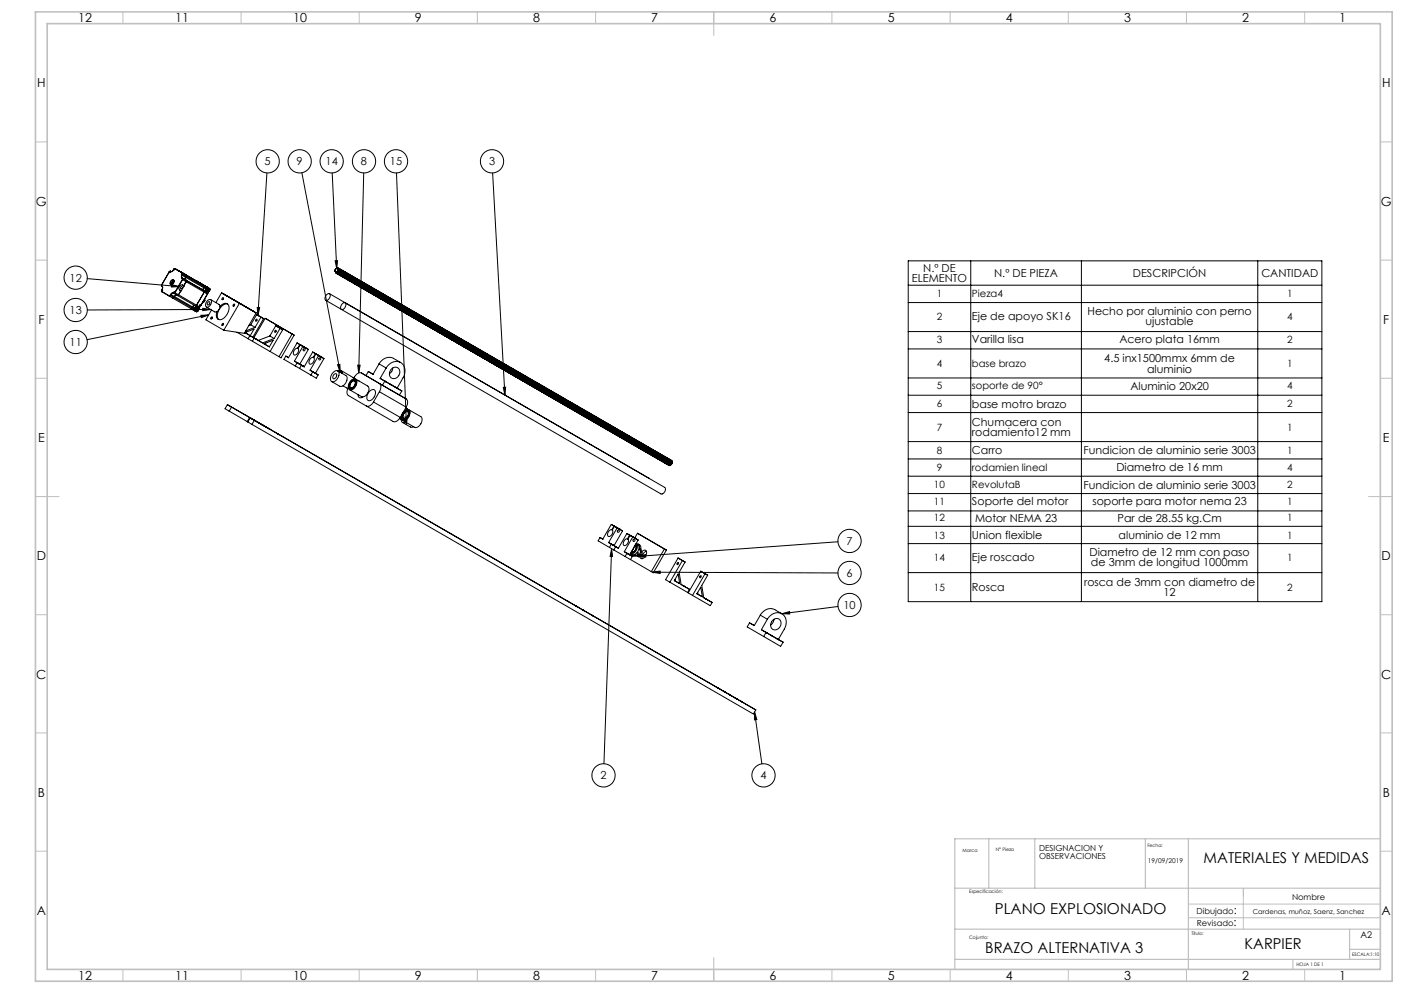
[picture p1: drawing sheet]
<svg xmlns="http://www.w3.org/2000/svg" width="594mm" height="420mm" viewBox="0 0 594 420" stroke-linecap="round" stroke-linejoin="round" font-family="sans-serif">
<defs><g id="words">
<g font-size="6.3">
<text x="509.2" y="365.1">MATERIALES Y MEDIDAS</text>
<text x="420.9" y="386.5">PLANO EXPLOSIONADO</text>
<text x="526.6" y="401.4">KARPIER</text>
<text x="416.8" y="402.9">BRAZO ALTERNATIVA 3</text>
</g>
<g font-size="5.3">
<text x="33.1" y="9.4">12</text>
<text x="74.1" y="9.4">11</text>
<text x="124.1" y="9.4">10</text>
<text x="175.6" y="9.4">9</text>
<text x="225.6" y="9.4">8</text>
<text x="275.6" y="9.4">7</text>
<text x="325.6" y="9.4">6</text>
<text x="375.6" y="9.4">5</text>
<text x="425.6" y="9.4">4</text>
<text x="475.6" y="9.4">3</text>
<text x="525.6" y="9.4">2</text>
<text x="566.6" y="9.4">1</text>
<text x="15.7" y="36.9">H</text>
<text x="584.7" y="36.9">H</text>
<text x="15.2" y="87">G</text>
<text x="584.2" y="87">G</text>
<text x="16.2" y="137">F</text>
<text x="585.2" y="137">F</text>
<text x="16.1" y="187">E</text>
<text x="585.1" y="187">E</text>
<text x="15.5" y="237">D</text>
<text x="584.5" y="237">D</text>
<text x="15.4" y="287">C</text>
<text x="584.4" y="287">C</text>
<text x="16" y="337.1">B</text>
<text x="585" y="337.1">B</text>
<text x="15.5" y="386.9">A</text>
<text x="584.5" y="386.9">A</text>
<text x="33.1" y="414.4">12</text>
<text x="74.1" y="414.4">11</text>
<text x="124.1" y="414.4">10</text>
<text x="175.6" y="414.4">9</text>
<text x="225.6" y="414.4">8</text>
<text x="275.6" y="414.4">7</text>
<text x="325.6" y="414.4">6</text>
<text x="375.6" y="414.4">5</text>
<text x="425.6" y="414.4">4</text>
<text x="475.6" y="414.4">3</text>
<text x="525.6" y="414.4">2</text>
<text x="566.6" y="414.4">1</text>
</g>
<g font-size="4.7">
<text x="112" y="69.9">5</text>
<text x="125.5" y="69.9">9</text>
<text x="137.8" y="69.9">14</text>
<text x="152.7" y="69.9">8</text>
<text x="165" y="69.9">15</text>
<text x="206.9" y="69.9">3</text>
<text x="29.4" y="119.1">12</text>
<text x="385.8" y="119.4">ELEMENTO</text>
<text x="390.6" y="114.9">N.º DE</text>
<text x="420.6" y="117.1">N.º DE PIEZA</text>
<text x="479.3" y="117.1">DESCRIPCIÓN</text>
<text x="533.6" y="117.1">CANTIDAD</text>
<text x="29.4" y="132.8">13</text>
<text x="411.2" y="135.3">Eje de apoyo SK16</text>
<text x="460.1" y="133.1">Hecho por aluminio con perno</text>
<text x="484.7" y="137.6">ujustable</text>
<text x="29.4" y="146.3">11</text>
<text x="411.2" y="145.1">Varilla lisa</text>
<text x="473.6" y="145.1">Acero plata 16mm</text>
<text x="467.2" y="153.1">4.5 inx1500mmx 6mm de</text>
<text x="485.3" y="157.6">aluminio</text>
<text x="478.2" y="164.7">Aluminio 20x20</text>
<text x="411.2" y="172.5">base motro brazo</text>
<text x="411.2" y="180">Chumacera con</text>
<text x="411.2" y="184.6">rodamiento12 mm</text>
<text x="411.2" y="192.1">Carro</text>
<text x="458.3" y="192.1">Fundicion de aluminio serie 3003</text>
<text x="472.3" y="199.4">Diametro de 16 mm</text>
<text x="458.3" y="206.8">Fundicion de aluminio serie 3003</text>
<text x="411.2" y="213.7">Soporte del motor</text>
<text x="462.2" y="213.7">soporte para motor nema 23</text>
<text x="412.5" y="220.6">Motor NEMA 23</text>
<text x="472.8" y="220.6">Par de 28.55 kg.Cm</text>
<text x="411.2" y="227.9">Union flexible</text>
<text x="473.3" y="227.9">aluminio de 12 mm</text>
<text x="358.1" y="230.5">7</text>
<text x="411.2" y="237.3">Eje roscado</text>
<text x="460.9" y="235">Diametro de 12 mm con paso</text>
<text x="461.5" y="239.6">de 3mm de longitud 1000mm</text>
<text x="358.1" y="244">6</text>
<text x="411.2" y="250">Rosca</text>
<text x="458.6" y="247.7">rosca de 3mm con diametro de</text>
<text x="356.8" y="257.5">10</text>
<text x="492.3" y="252.3">12</text>
<text x="254.1" y="329.6">2</text>
<text x="321.7" y="329.6">4</text>
<text x="522" y="386.5">:</text>
<text x="521.9" y="391.8">:</text>
</g>
<g font-size="4.2">
<text x="396.3" y="125.8">1</text>
<text x="411.2" y="125.8">Pieza4</text>
<text x="544.6" y="125.8">1</text>
<text x="396.3" y="135.2">2</text>
<text x="544.6" y="135.2">4</text>
<text x="396.3" y="145">3</text>
<text x="544.6" y="145">2</text>
<text x="396.3" y="155.2">4</text>
<text x="411.2" y="155.2">base brazo</text>
<text x="544.6" y="155.2">1</text>
<text x="396.3" y="164.6">5</text>
<text x="411.2" y="164.6">soporte de 90°</text>
<text x="544.6" y="164.6">4</text>
<text x="396.3" y="172.3">6</text>
<text x="544.6" y="172.3">2</text>
<text x="396.3" y="182.1">7</text>
<text x="544.6" y="182.1">1</text>
<text x="396.3" y="191.9">8</text>
<text x="544.6" y="191.9">1</text>
<text x="396.3" y="199.3">9</text>
<text x="411.2" y="199.3">rodamien lineal</text>
<text x="544.6" y="199.3">4</text>
<text x="395.1" y="206.6">10</text>
<text x="411.2" y="206.6">RevolutaB</text>
<text x="544.6" y="206.6">2</text>
<text x="395.1" y="213.5">11</text>
<text x="544.6" y="213.5">1</text>
<text x="395.1" y="220.5">12</text>
<text x="544.6" y="220.5">1</text>
<text x="395.1" y="227.8">13</text>
<text x="544.6" y="227.8">1</text>
<text x="395.1" y="237.2">14</text>
<text x="544.6" y="237.2">1</text>
<text x="395.1" y="249.9">15</text>
<text x="544.6" y="249.9">2</text>
</g>
<text font-size="3.9" x="575.6" y="396.7">A2</text>
<g font-size="3.5">
<text x="439.6" y="359.8">DESIGNACION Y</text>
<text x="439.6" y="363.3">OBSERVACIONES</text>
<text x="546.6" y="380.8">Nombre</text>
<text x="506.3" y="386.5">Dibujado</text>
<text x="506.3" y="391.8">Revisado</text>
</g>
<g font-size="2.8">
<text x="485.6" y="365.1">19/09/2019</text>
<text x="530.1" y="386.5">Cardenas, muñoz, Saenz, Sanchez</text>
</g>
<g font-size="2">
<text x="421.3" y="359.8">N° Pieza</text>
<text x="485.4" y="358.2">Fecha:</text>
<text x="407.3" y="360.2">Marca</text>
<text x="410.1" y="377.6">Especificación:</text>
<text x="504.1" y="395.5">Titulo:</text>
<text x="410.1" y="397.3">Cojunto:</text>
<text x="572" y="404.3">ESCALA:1:10</text>
<text x="548.5" y="408.6">HOJA 1 DE 1</text>
</g>
</g></defs>
<g fill="none" stroke="#000" stroke-width=".42">
<path d="M112.9 73.1l-3.8 60.3M127.7 73l16.2 84.4M140.5 73.1l2 40.5M153.9 73.1l-2.1 84.6M167.7 73.1l4.2 106.6M208.4 73.1l5.2 94M36.9 117.8l38.9 3.4M71.6 115h.1M71.6 115l-3.2 5.5M71.6 115l-3.2 5.6M71.8 114.9h.2l-.1 .4zM72 114.8l-.4 .2"/>
<path d="M72 114.8l.2 .1M72 115h-.2l.1 .3M72.1 114.7l-.5 .3M72.1 114.7l-.1 .1M72.1 114.7l.3 .1M72.4 114.8l-.2 .1M72.4 118.7a.75 .75 0 0 1 1.2-.2 .75 .75 0 0 1-.2 1.2 .78 .78 0 0 1-1.1 .8 .78 .78 0 0 1-.2-1.3zM72.6 118.7a.62 .62 0 0 1 1 0 .62 .62 0 0 1-.2 .9 .74 .74 0 0 1-1 .8 .74 .74 0 0 1-.1-1.3zM72.7 119.9l.1 .4M73.3 114.2l-.9 .6M73.3 114.2l-.5 .6-.6 .1M73.3 114.2h.1"/>
<path d="M73.5 113.9h.1M73.5 113.9l-.2 .3M73.6 118.7l-.8 .7-.2 1M73.6 113.9l-.3 .3M73.6 118.9l-.4 .2M73.6 119.1a.66 .66 0 0 0-.7 .3 .66 .66 0 0 0 .1 .8M73.9 113.6l-.3 .3M73.9 113.6l3.3 1.9M74 113.6l-.5 .3M74 113.6h-.1M74 113.6l4.7 2.7M74 113.6l12.4 7.1"/>
<path d="M76.9 115.7l.3 .1-.3 .4zM76.9 116.4l-.2 .7 .2 .5M76.9 116.4h.1M76.9 117.6l.3 .1M77 117.6h-.1M77 116.4l-.2 .7 .2 .5M77 117.6l.3 .1M77 117.6l1.5 .8M77 116.4l1.5 .9M77.2 118.2l.1 .1M77.2 117.7v.5M77.2 115.5v.5"/>
<path d="M77.2 116h.1M77.2 115.8l-.4 .1 .1 .3M77.2 118.2l-3.3 5.6M77.2 116l-.3 .4M77.3 117.7v.6M77.3 117.7h-.1M77.3 115.5v.5M77.3 115.5h-.1M77.3 115.5l1.4 .8M77.3 118.3l-3.3 5.5M77.3 118.3l1.4 .9M77.3 117.7l1.4 .9"/>
<path d="M77.3 116l-.3 .4M77.3 116l1.4 .9M78.5 117.3l-.2 .7 .2 .4M78.5 118.4l.2 .2M78.5 118.4l7.9 4.6M78.5 117.3l7.7 4.4M78.7 116.3v.6M78.7 118.6v.6M78.7 116.9l-.2 .4M78.7 119.2l-.9 1.7M78.7 119.2l7.7 4.4M78.7 116.9l7.7 4.4"/>
<path d="M83.1 118.8h.1M83.1 118.8l.5 .3M83.2 118.9l5 2.9M83.2 118.9l.9 .5M141.6 114.8h.2M141.7 114.1l.5-.6 .8-.2a1.3 1.3 0 0 1 .3 1.4 1.3 1.3 0 0 1-1.2 .8l-.1-.6M141.7 114.1l-.1 .7M141.8 110.3h1l-.3 3.3zM141.9 114.7l-.1 .1M142.5 113.5a.94 .94 0 0 1 .9 .9 .94 .94 0 0 1-.9 .9l-.3 .1-.2-.4 .3 .2M142.5 113.5l-.8 .6M142.5 113.5a.72 .72 0 0 1 .4 .9 .72 .72 0 0 1-1 .4h-.3"/>
<path d="M142.8 113.6l.3 .9-.8 .6M143.2 113.3v.1M143.3 113.9l.2 .4M143.4 113.5a1.18 1.18 0 0 1 .3 1.4 1.18 1.18 0 0 1-1.2 .7M143.5 113.7a1.18 1.18 0 0 1-.9 1.9M143.5 113.8a1.35 1.35 0 0 1-1.3 1.8M143.6 113.6h.1M143.7 114.2l.2 .3M143.8 113.8a1.18 1.18 0 0 1 .4 1.4 1.18 1.18 0 0 1-1.3 .7M143.9 114a1.18 1.18 0 0 1-.9 1.8M143.9 114a1.36 1.36 0 0 1-1.3 1.8M144 113.8l.1 .1"/>
<path d="M144.1 114.4l.3 .4M144.3 114a1.18 1.18 0 0 1 .3 1.4 1.18 1.18 0 0 1-1.3 .7M144.3 116.8a1.19 1.19 0 0 0 1.2-.5 1.19 1.19 0 0 0 .1-1.3 1.19 1.19 0 0 1-.9 1.8M144.3 114.2a1.18 1.18 0 0 1-.9 1.9M144.4 114.3a1.36 1.36 0 0 1-1.4 1.7M144.4 114.1h.1M144.6 114.6l.2 .4M144.7 114.3a1.18 1.18 0 0 1 .3 1.4 1.18 1.18 0 0 1-1.2 .7M144.7 114.5a1.18 1.18 0 0 1-.8 1.8M144.8 114.6a1.35 1.35 0 0 1-1.4 1.7M144.9 114.3v.1M145 114.9l.2 .4"/>
<path d="M145.1 114.5a1.18 1.18 0 0 1 .3 1.4 1.18 1.18 0 0 1-1.2 .7M145.2 114.7a1.18 1.18 0 0 1-.9 1.9M145.2 114.8a1.35 1.35 0 0 1-1.3 1.7M145.3 114.6h.1M145.4 115.1l.3 .4M145.5 114.8a1.18 1.18 0 0 1 .4 1.4 1.18 1.18 0 0 1-1.3 .7M145.6 117.5l.1 .1M145.7 117.5l.8-.3 .4-1.5a1.19 1.19 0 0 1-.9 1.9M145.7 114.8h.1M145.8 115.4l.3 .4M145.9 115a1.19 1.19 0 0 1 .4 1.4 1.19 1.19 0 0 1-1.3 .7M146 115.2a1.19 1.19 0 0 1-.9 1.9"/>
<path d="M146.1 115.3a1.18 1.18 0 0 1-.2 1.3 1.18 1.18 0 0 1-1.2 .4M146.1 115.1h.1M146.3 115.6l.2 .4M146.4 115.2a1.19 1.19 0 0 1 .3 1.4 1.19 1.19 0 0 1-1.2 .8M146.4 115.4a1.19 1.19 0 0 1-.8 1.9M146.5 115.6a1.18 1.18 0 0 1-.1 1.2 1.18 1.18 0 0 1-1.3 .4M146.5 115.3h.1M146.7 115.9l.2 .4M146.8 115.5a1.19 1.19 0 0 1 .3 1.4 1.19 1.19 0 0 1-1.2 .7M147 115.6h.1M147.1 116.1l.3 .4M147.2 115.7a1.19 1.19 0 0 1 .4 1.4 1.19 1.19 0 0 1-1.3 .7"/>
<path d="M147.3 115.9a1.16 1.16 0 0 1-.9 1.9M147.3 116a1.19 1.19 0 0 1-.1 1.3 1.19 1.19 0 0 1-1.2 .4M147.4 115.8h.1M147.5 116.4l.3 .4M147.6 116a1.19 1.19 0 0 1 .4 1.4 1.19 1.19 0 0 1-1.3 .7M147.7 116.2a1.16 1.16 0 0 1-.9 1.8M147.7 116.3a1.19 1.19 0 0 1-.1 1.3 1.19 1.19 0 0 1-1.2 .4M147.8 116l.1 .1M148 116.6l.2 .4M148.1 116.2a1.17 1.17 0 0 1 .3 1.4 1.17 1.17 0 0 1-1.3 .7M148.1 116.4a1.18 1.18 0 0 1-.9 1.9M148.2 116.5a1.23 1.23 0 0 1-1.4 1.7"/>
<path d="M148.2 116.3h.1M148.4 116.9l.2 .3M148.5 116.5a1.18 1.18 0 0 1 .3 1.4 1.18 1.18 0 0 1-1.2 .7M148.6 116.6a1.18 1.18 0 0 1-.9 1.9M148.6 116.8a1.23 1.23 0 0 1-1.4 1.7M148.7 116.5l.1 .1M148.8 117.1l.2 .4M148.9 116.7a1.18 1.18 0 0 1 .3 1.4 1.18 1.18 0 0 1-1.2 .7M149 116.9a1.18 1.18 0 0 1-.9 1.9M149 117a1.23 1.23 0 0 1-1.3 1.7M149.1 116.8h.1M149.3 117.4l.2 .3"/>
<path d="M149.3 117a1.18 1.18 0 0 1 .4 1.4 1.18 1.18 0 0 1-1.3 .6M149.4 117.1a1.18 1.18 0 0 1-.9 1.9M149.5 117.2a1.24 1.24 0 0 1-.2 1.3 1.24 1.24 0 0 1-1.2 .5M149.5 117l.1 .1M149.7 117.6l.2 .4M149.8 117.2a1.18 1.18 0 0 1 .3 1.4 1.18 1.18 0 0 1-1.3 .7M149.8 117.4a1.18 1.18 0 0 1-.9 1.9M149.9 117.5a1.24 1.24 0 0 1-.2 1.3 1.24 1.24 0 0 1-1.2 .4M149.9 117.2l.1 .1M150.1 117.8l.2 .4M150.2 117.5a1.18 1.18 0 0 1 .3 1.4 1.18 1.18 0 0 1-1.2 .6M150.2 117.6a1.18 1.18 0 0 1-.8 1.9"/>
<path d="M150.3 117.7a1.24 1.24 0 0 1-.1 1.3 1.24 1.24 0 0 1-1.3 .5M150.4 117.5l.1 .1M150.5 118.1l.2 .4M150.6 117.7a1.18 1.18 0 0 1 .3 1.4 1.18 1.18 0 0 1-1.2 .7M150.7 117.9a1.18 1.18 0 0 1-.9 1.9M150.7 118a1.24 1.24 0 0 1-.1 1.3 1.24 1.24 0 0 1-1.2 .4M150.8 117.7l.1 .1M151 118.3l.2 .4M151 118a1.18 1.18 0 0 1 .4 1.3 1.18 1.18 0 0 1-1.3 .7M151.1 118.1a1.18 1.18 0 0 1-.9 1.9M151.2 118.2a1.23 1.23 0 0 1-1.4 1.8M151.2 118l.1 .1"/>
<path d="M151.4 118.6l.2 .3M151.4 118.2a1.18 1.18 0 0 1 .4 1.4 1.18 1.18 0 0 1-1.3 .7M151.5 118.4a1.18 1.18 0 0 1-.9 1.8M151.6 118.5l-.4 1.4-.9 .3M151.7 118.2v.1M151.8 118.8l.2 .4M151.9 118.4a1.18 1.18 0 0 1 .3 1.4 1.18 1.18 0 0 1-1.2 .7M151.9 118.6a1.18 1.18 0 0 1-.8 1.9M152 118.7l-.4 1.4-.9 .4M152.1 118.5l.1 .1M152.2 119l.2 .4M152.3 118.7a1.18 1.18 0 0 1 .3 1.4 1.18 1.18 0 0 1-1.2 .7"/>
<path d="M152.4 118.9a1.18 1.18 0 0 1-.9 1.8M152.4 119a1.23 1.23 0 0 1-1.3 1.7M152.5 118.7l.1 .1M152.6 119.3l.3 .4M152.7 118.9a1.18 1.18 0 0 1 .4 1.4 1.18 1.18 0 0 1-1.3 .7M152.8 119.1a1.19 1.19 0 0 1-.9 1.9M152.9 119.2l-.5 1.4-.8 .4M152.9 119h.1M153.1 119.5l.2 .4M153.1 119.2a1.18 1.18 0 0 1 .4 1.4 1.18 1.18 0 0 1-1.3 .7M153.2 119.4a1.22 1.22 0 0 1-.9 1.8M153.3 119.5l-.4 1.3-.9 .4"/>
<path d="M153.4 119.2v.1M153.5 119.8l.2 .4M153.6 119.4a1.19 1.19 0 0 1 .3 1.4 1.19 1.19 0 0 1-1.3 .7M153.7 119.6a1.22 1.22 0 0 1-.9 1.9M153.7 119.7a1.18 1.18 0 0 1-.1 1.3 1.18 1.18 0 0 1-1.2 .4M153.8 119.5h.1M154 119.6a1.19 1.19 0 0 1 .3 1.5 1.19 1.19 0 0 1-1.2 .7M154.1 119.9a1.22 1.22 0 0 1-.9 1.8M154.1 120a1.18 1.18 0 0 1-.1 1.2 1.18 1.18 0 0 1-1.2 .5M154.2 119.7l.1 .1M154.4 119.9a1.19 1.19 0 0 1 .4 1.4 1.19 1.19 0 0 1-1.3 .7M154.6 120h.1"/>
<path d="M384.2 110.3h175.1v144.2h-175.1zM410.7 110.3v144.2M457.5 110.3v144.2M532.1 110.3v144.2M68.4 122.8v.6M68.4 120.5v.6M68.4 122.8v.4M68.4 120.5v.1M68.4 120.6v.4M68.4 123.2v.2M68.4 121v.1M68.4 123.2l3.2 1.9"/>
<path d="M68.4 121l.2 .1M68.4 123.4l3.2 1.8M68.4 121.1l.2 .2M68.6 121.3v1.1M68.6 121.1l.2 .4-.2 .9M68.6 121.1v.2M68.6 122.4l-.2 .4M68.8 122.7h-.3l.1 .4M71.6 125.1v.1M71.6 125.2l1.5 .9M72 124.9l-.4 .2M72 124.9h.1"/>
<path d="M72.1 124.9l-.5 .3M72.1 124.9l1.5 .9M72.2 124.5l.1 .1M72.2 124.5l-.2 .4M72.3 124.6l1.5 .8M72.3 124.6l-.2 .3M72.6 120.4l3.2 .8-3.3 .2zM73.1 126.1l7.7 4.4M73.3 123.9h-.6l-.5 .6M73.3 123.9v.1M73.3 123.9l.2 .1M73.3 124l-1 .6"/>
<path d="M73.3 124l.3 .1M73.5 124l.1 .1M73.6 124.1l1.4 .9M73.6 125.8l-.5 .3M73.6 123.5h.3l-.2 .4zM73.6 125.8l7.6 4.4M73.8 125.4l-.2 .4M73.8 125.4l7.7 4.4M73.9 123.6h-.3l.1 .3M73.9 123.8h.1M73.9 123.8l-.4 .2M74 123.8l-.4 .3"/>
<path d="M74 123.8l1.5 .9M74.8 124.8l-1 .6M75 125l7.7 4.4M75.5 124.7l-.5 .3M75.5 124.7l8.6 4.9M75.9 122.6l.2 .1M76.5 123l-1 1.7M77.1 120.5l.2 .1M77.3 120.6a1.24 1.24 0 0 0-1.4 .6 1.24 1.24 0 0 0 .2 1.5M77.3 120.6l.6 .3M77.7 120.8l.2 .1M77.9 120.9l-1.2 2.1-.6-.3"/>
<path d="M80.8 130.5l.8 .5M81.2 130.2l-.4 .3M81.2 130.2l.9 .5M81.5 129.8l-.3 .4M81.5 129.8l.8 .5M81.6 131h.1M81.6 131l1 .6M81.7 131l.9 .5M82.1 130.7l-.4 .3M82.3 130.3l-.2 .4M82.4 129.2l-.9 .6M82.6 131.5v.1"/>
<path d="M82.6 131.6l.5 .3M82.7 129.4l.8 .5 .4-.1M82.7 130.3l.5 .1-.5 .7-.2-.2zM82.7 130.2l.2-.1a.46 .46 0 0 1 .2 .7 .46 .46 0 0 1-.7 .1zM83 131.3l-.4 .2M83.1 131.3h.1M83.1 131.3l-.5 .3M83.1 131.3l.5 .3M83.1 130.7l-.1 .2M83.3 129.7l-1 .6M83.6 131.6l-.5 .3M83.6 131.6h.1"/>
<path d="M83.8 130.2l.1 .1M83.9 129.8l-.9 1.5M83.9 130.3l.2 .1M84.1 129.6l-.2 .2M84.1 129.6l-1 1.7M84.1 130.4v.3M84.1 130.7h.1M84.1 130.7l-.5 .9M84.3 129.8l-.4 .3M84.3 129.8h.1M84.3 129.5l-.3 .4M84.3 129.3v.4"/>
<path d="M84.3 129.7v.1M84.6 129.2l.1 .1M84.9 129.2l-.2 .1M84.9 129.2h.1M84.9 129.2l-.3-.2-.9 1.4 .4 .3M85 133.4l3.3-.2-3.1 1.2zM85 129.2l-.3 .1M85.8 130.4l3.3 .5-3.3 .5zM85.9 127.7h.1M86.2 121.7l-.2 .5 .2 .7M86.2 122.9l1 .6M86.2 122.9l.2 .1"/>
<path d="M86.2 121.7l.8 .5M86.4 120.7v.6M86.4 123v.6M86.4 123.6l-3.3 5.6-.4 .2M86.4 121.3l-.2 .4M86.4 123.6l.9 .5M86.4 120.7l.9 .6M86.4 121.3l.8 .5M86.5 126.6h.1M86.5 126.6v.7l-.6 .4M86.7 126.9l-.5 .8M86.7 126.9h.1"/>
<path d="M87 122.2l-.2 .8 .4 .5M87.2 123.5l.1 .3M87.2 121.8l-.2 .4M87.3 122.2l.3-.2a.45 .45 0 0 1 .2 .6 .45 .45 0 0 1-.7 .1zM87.3 121.3h.1M87.3 121.3l.9 .5M87.3 123.8v.3M87.3 121.3l-.1 .5M87.3 121.3l-.3-.2 1.2 .7M87.6 127.3a1.05 1.05 0 0 1 1.6-.5 1.05 1.05 0 0 1 .1 1.7 1.36 1.36 0 0 1-.8 1.2 1.36 1.36 0 0 1-1.5-.2v-.9zM87.8 122.5l-.1 .2M88.2 122.4l-.9 1.4"/>
<path d="M88.2 127.7a.71 .71 0 0 1 .6 .8 .71 .71 0 0 1-.9 .5 .93 .93 0 0 1 .3-1.3zM88.2 122.4h.1M88.2 121.8h.1M88.2 121.8l.5 .3M88.2 121.8v.6M88.2 122.4l-.9 1.7M88.2 122.4l.5 .3M88.3 133.2l-51.5 10.5M88.7 122.1l.1 .6M88.7 122.1v.6M88.7 122.7h.1M88.7 122.7l-3.8 6.5"/>
<path d="M88.8 122.7l-3.8 6.5M89.1 130.9l-52.2 .2M89.1 126.7l3.6 2.1a2.1 2.1 0 0 1-1.8 3.1l-3.6-2M89.5 131.1l-2.4 4.2 7.6 4.4M89.9 134.4l-.3 .4M93 129.6h.1a2.09 2.09 0 0 1 3.6-.4 5.1 5.1 0 0 1-3.8 6 2.21 2.21 0 0 1-1.1-3.4M93.7 123.8l-2.4 4.2M93.7 123.8l14.7 8.5M93.7 123.8l7.1 4.1M94.2 136.8h.1a.42 .42 0 0 1 .1 .6 .42 .42 0 0 1-.6 0zM94.5 137.1l-.2 .5M94.6 126.2l-.3 .5"/>
<path d="M96.3 128.6a4.8 4.8 0 0 0-4.3 5.6l.5 1M98.8 128.7h.4a.43 .43 0 0 1 0 .6 .43 .43 0 0 1-.6-.1zM99.3 129l-.3 .4M100.6 127.9h.1M106.1 137.4l1.8 1M106.1 137.4l-.8 .3M107.9 138.4l-3.9 1.6M108.3 135.1h.5a.44 .44 0 0 1-.1 .6 .44 .44 0 0 1-.6-.1zM108.4 132.3l-7.1-4-6.6 11.4M108.4 132.3l-5 8.7-8.7-1.3M108.6 133.1l1.1 .6M108.6 133.1l2.9 1.7"/>
<path d="M108.6 133.1l-2.5 4.3M108.8 130.1h1.1l-.8 3.3zM111.5 134.8l-1.1-.7-2.5 4.3M111.5 134.8l-4.5 7.8M112.2 134.6l12.2 7.2-5.5 9.6-4.6-2.7M112.2 134.6l.8 .5M112.2 134.6l-4.8 8.3M116.4 139.8l.5 .1-.5 .7-.2-.2zM116.7 137.8l1.1 .6M116.7 137.8l2.9 1.7M116.7 137.8l-2.5 4.3M119.6 139.5l-5.3 9.2-9.3-5.4 .7-1.4 5.4 3.1 4.9-1.8"/>
<path d="M119.6 139.5l-1.1-.6-2.5 4.3M137.8 127l6.5 3.8M138.1 124.7a.93 .93 0 0 1 1.5-.3 .93 .93 0 0 1-.1 1.5 1.17 1.17 0 0 1-.7 1 1.17 1.17 0 0 1-1.3-.2v-.8zM139.4 124.2l141.8 81.9a1.8 1.8 0 0 1-1.6 2.8l-135.2-78M144.8 128.5a.92 .92 0 0 1 1.4-.3 .92 .92 0 0 1-.1 1.5 1.07 1.07 0 0 1-.7 1.1 1.07 1.07 0 0 1-1.3-.5l.1-.9zM150.2 120.2h.1M150.7 120.5h.1M151.5 120.9h.1M151.9 121.2h.1M153.2 121.9h.1M153.3 121.9l.8-.3 .4-1.5a1.22 1.22 0 0 1-.9 1.9M153.9 120l.2 .4"/>
<path d="M154.3 120.3l.3 .4M154.5 122.6h.1M154.8 120.5l.2 .4M154.8 120.1a1.19 1.19 0 0 1 .4 1.4 1.19 1.19 0 0 1-1.2 .8M154.9 122.9h.1M154.9 120.4a1.19 1.19 0 0 1-.8 1.8M155 120.4a1.4 1.4 0 0 1-1.4 1.8h.1M155 120.2h.1M155.2 120.8l.2 .4M155.3 120.4a1.17 1.17 0 0 1 .3 1.4 1.17 1.17 0 0 1-1.2 .7M155.4 120.6a1.19 1.19 0 0 1-.9 1.8M155.4 120.7a1.27 1.27 0 0 1-1.3 1.7"/>
<path d="M155.5 120.5h.1M155.6 121l.2 .4M155.7 120.6a1.17 1.17 0 0 1 .3 1.4 1.17 1.17 0 0 1-1.2 .7M155.8 123.4h.1M155.8 120.8a1.21 1.21 0 0 1-.9 1.9M155.8 120.9l-.4 1.4-.8 .4M155.9 120.7h.1M156 121.3l.2 .4M156.1 120.9a1.17 1.17 0 0 1 .4 1.4 1.17 1.17 0 0 1-1.3 .7M156.2 123.6h.1M156.2 121.1a1.21 1.21 0 0 1-.9 1.8M156.2 121.2l-.4 1.4-.8 .3"/>
<path d="M156.3 120.9l.1 .1M156.5 121.5l.2 .4M156.5 121.1a1.17 1.17 0 0 1 .4 1.4 1.17 1.17 0 0 1-1.3 .7M156.6 121.3a1.21 1.21 0 0 1-.8 1.9M156.7 121.4a1.35 1.35 0 0 1-1.4 1.7M156.7 121.2h.1M156.9 121.8l.2 .3M157 121.4a1.16 1.16 0 0 1 .3 1.4 1.16 1.16 0 0 1-1.2 .7M157 124.1l.1 .1M157.1 121.5a1.21 1.21 0 0 1-.9 1.9M157.1 121.7l-.4 1.4-.9 .3M157.2 121.4v.1"/>
<path d="M157.3 122l.2 .4M157.4 121.6a1.16 1.16 0 0 1 .4 1.4 1.16 1.16 0 0 1-1.3 .7M157.4 124.4h.1M157.5 121.8a1.21 1.21 0 0 1-.9 1.9M157.5 121.9l-.4 1.4-.9 .4M157.6 121.7h.1M157.7 122.3l.2 .3M157.8 121.9a1.18 1.18 0 0 1 .4 1.4 1.18 1.18 0 0 1-1.3 .6M157.9 122a1.21 1.21 0 0 1-.9 1.9M157.9 122.1a1.35 1.35 0 0 1-1.3 1.8M158 121.9l.1 .1M158.2 122.5l.2 .4"/>
<path d="M158.3 122.1a1.18 1.18 0 0 1 .3 1.4 1.18 1.18 0 0 1-1.3 .7M158.3 124.9h.1M158.3 122.3a1.18 1.18 0 0 1-.9 1.9M158.4 122.4l-.2 1-.6 .7-.5 .1M158.4 122.1l.1 .1M158.6 122.7l.2 .4M158.7 122.4a1.18 1.18 0 0 1 .3 1.4 1.18 1.18 0 0 1-1.2 .6M158.7 125.1h.1M158.8 122.5a1.18 1.18 0 0 1-.9 1.9M158.8 122.6l-.4 1.4-.9 .4M158.9 122.4v.1M159 123l.2 .3"/>
<path d="M159.1 122.6a1.18 1.18 0 0 1 .3 1.4 1.18 1.18 0 0 1-1.2 .7M159.1 125.3l.1 .1M159.2 122.8a1.18 1.18 0 0 1-.9 1.9M159.2 122.9a1.39 1.39 0 0 1-1.3 1.7M159.3 122.6v.1M159.4 123.2l.2 .4M159.5 122.9a1.18 1.18 0 0 1 .4 1.3 1.18 1.18 0 0 1-1.3 .7M159.6 125.6h.1M159.6 123a1.18 1.18 0 0 1-.9 1.9M159.6 123.1l-.4 1.4-.8 .4M159.7 122.9l.1 .1M159.8 123.5l.3 .3"/>
<path d="M159.9 123.1a1.18 1.18 0 0 1 .4 1.4 1.18 1.18 0 0 1-1.3 .7M160 125.8h.1M160 123.3a1.18 1.18 0 0 1-.9 1.8M160.1 123.4l-.4 1.4-.9 .3M160.1 123.1l.1 .1M160.3 123.7l.2 .4M160.4 123.3a1.18 1.18 0 0 1 .3 1.4 1.18 1.18 0 0 1-1.2 .7M160.4 126.1h.1M160.4 123.5a1.19 1.19 0 0 1-.8 1.9M160.5 123.6l-.4 1.4-.9 .4M160.5 123.4h.1M160.7 123.9l.2 .4"/>
<path d="M160.8 123.6a1.19 1.19 0 0 1 .3 1.4 1.19 1.19 0 0 1-1.2 .7M160.9 123.8a1.19 1.19 0 0 1-.9 1.8M160.9 123.9l-.4 1.4-.8 .3M161 123.6v.1M161.1 124.2l.2 .4M161.2 123.8a1.19 1.19 0 0 1 .4 1.4 1.19 1.19 0 0 1-1.3 .7M161.3 126.6a1.45 1.45 0 0 0 1.4-1.8 1.23 1.23 0 0 1-1 1.8M161.3 124a1.19 1.19 0 0 1-.9 1.9M161.3 124.1l-.4 1.4-.8 .4M161.4 123.9h.1M161.5 124.4l.3 .4M161.6 124.1a1.19 1.19 0 0 1 .4 1.4 1.19 1.19 0 0 1-1.3 .7"/>
<path d="M161.7 124.3a1.19 1.19 0 0 1-.9 1.8M161.7 124.3l-.3 1.4-.9 .4M161.8 124.1l.1 .1M162 124.7l.2 .4M162.1 124.3a1.19 1.19 0 0 1 .3 1.4 1.19 1.19 0 0 1-1.3 .7M162.1 124.5a1.16 1.16 0 0 1-.8 1.8M162.2 124.6a1.19 1.19 0 0 1-.1 1.3 1.19 1.19 0 0 1-1.3 .4M162.2 124.4h.1M162.4 124.9l.2 .4M162.5 124.5a1.19 1.19 0 0 1 .3 1.5 1.19 1.19 0 0 1-1.2 .7M162.7 124.6l.1 .1M162.8 125.2l.3 .4"/>
<path d="M162.9 124.8a1.18 1.18 0 0 1 .4 1.4 1.18 1.18 0 0 1-1.3 .7M163 125a1.18 1.18 0 0 1-.9 1.8M163 125.1a1.23 1.23 0 0 1-1.3 1.7M163.1 124.9h.1M163.2 125.4l.3 .4M163.3 125a1.18 1.18 0 0 1 .4 1.4 1.18 1.18 0 0 1-1.3 .7M163.4 125.2a1.18 1.18 0 0 1-.9 1.9M163.4 125.3a1.23 1.23 0 0 1-1.3 1.8M163.5 125.1h.1M163.7 125.7l.2 .4M163.8 125.3a1.18 1.18 0 0 1 .3 1.4 1.18 1.18 0 0 1-1.3 .7M163.8 125.5a1.18 1.18 0 0 1-.9 1.8"/>
<path d="M163.9 125.6a1.23 1.23 0 0 1-1.4 1.7M163.9 125.4h.1M164.1 125.9l.2 .4M164.2 125.5a1.18 1.18 0 0 1 .3 1.4 1.18 1.18 0 0 1-1.2 .7M164.3 125.7a1.18 1.18 0 0 1-.9 1.9M164.3 125.8a1.23 1.23 0 0 1-1.4 1.7M164.4 125.6h.1M164.5 126.2l.2 .4M164.6 125.8a1.18 1.18 0 0 1 .3 1.4 1.18 1.18 0 0 1-1.2 .7M164.7 126a1.18 1.18 0 0 1-.9 1.8M164.7 126.1a1.23 1.23 0 0 1-1.3 1.7M164.8 125.8l.1 .1"/>
<path d="M165 126.4l.2 .4M165 126a1.18 1.18 0 0 1 .4 1.4 1.18 1.18 0 0 1-1.3 .7M165.1 126.2a1.18 1.18 0 0 1-.9 1.9M165.1 126.3a1.23 1.23 0 0 1-1.3 1.7M165.2 126.1h.1M165.4 126.7l.2 .4M165.5 126.3a1.18 1.18 0 0 1 .3 1.4 1.18 1.18 0 0 1-1.3 .7M165.5 126.5a1.18 1.18 0 0 1-.9 1.8M165.6 126.6a1.24 1.24 0 0 1-.2 1.2 1.24 1.24 0 0 1-1.2 .5M165.6 126.3l.1 .1M165.8 126.9l.2 .4M165.9 126.5a1.18 1.18 0 0 1 .3 1.4 1.18 1.18 0 0 1-1.2 .7"/>
<path d="M165.9 126.7a1.18 1.18 0 0 1-.8 1.9M166 126.8a1.23 1.23 0 0 1-1.3 1.7h-.1M166.1 126.6h.1M166.2 127.2l.2 .3M166.3 126.8a1.18 1.18 0 0 1 .3 1.4 1.18 1.18 0 0 1-1.2 .7M166.4 126.9a1.18 1.18 0 0 1-.9 1.9M166.4 127.1a1.24 1.24 0 0 1-.1 1.2 1.24 1.24 0 0 1-1.2 .5M166.5 126.8l.1 .1M166.7 127.4l.2 .4M166.7 127a1.18 1.18 0 0 1 .4 1.4 1.18 1.18 0 0 1-1.3 .7M166.8 127.2a1.18 1.18 0 0 1-.9 1.9M166.9 127.3a1.24 1.24 0 0 1-.2 1.3 1.24 1.24 0 0 1-1.2 .4"/>
<path d="M166.9 127.1h.1M167.1 127.6l.2 .4M167.1 127.3a1.18 1.18 0 0 1 .4 1.4 1.18 1.18 0 0 1-1.3 .6M167.2 127.4a1.18 1.18 0 0 1-.9 1.9M167.3 127.5a1.24 1.24 0 0 1-.2 1.3 1.24 1.24 0 0 1-1.2 .5M167.4 127.3h.1M167.5 127.9l.2 .4M167.6 127.5a1.18 1.18 0 0 1 .3 1.4 1.18 1.18 0 0 1-1.2 .7M167.6 127.7a1.19 1.19 0 0 1-.8 1.9M167.7 127.8a1.23 1.23 0 0 1-1.3 1.7M167.8 127.5l.1 .1M167.9 128.1l.2 .4"/>
<path d="M168 127.8a1.18 1.18 0 0 1 .3 1.4 1.18 1.18 0 0 1-1.2 .6M168.1 127.9a1.19 1.19 0 0 1-.9 1.9M168.1 128a1.18 1.18 0 0 1-.1 1.3 1.18 1.18 0 0 1-1.2 .4M168.2 127.8h.1M168.3 128.4l.3 .3M168.4 128a1.19 1.19 0 0 1 .4 1.4 1.19 1.19 0 0 1-1.3 .7M168.5 130.7l.1 .1M168.5 128.2a1.19 1.19 0 0 1-.9 1.9M168.5 128.3a1.17 1.17 0 0 1 0 1.3 1.17 1.17 0 0 1-1.3 .4M168.6 128l.1 .1M168.8 128.6l.2 .4M168.8 128.2a1.19 1.19 0 0 1 .4 1.4 1.19 1.19 0 0 1-1.3 .7"/>
<path d="M168.9 128.4a1.19 1.19 0 0 1-.9 1.9M169 128.5a1.18 1.18 0 0 1-.1 1.3 1.18 1.18 0 0 1-1.3 .4M169.1 128.3h.1M169.2 128.9l.2 .3M169.3 128.5a1.19 1.19 0 0 1 .3 1.4 1.19 1.19 0 0 1-1.3 .7M169.4 128.7a1.22 1.22 0 0 1-.9 1.8M169.4 128.7a1.19 1.19 0 0 1-.1 1.4 1.19 1.19 0 0 1-1.2 .4M169.5 128.5v.1M169.6 129.1l.2 .4M169.7 128.7a1.19 1.19 0 0 1 .3 1.4 1.19 1.19 0 0 1-1.2 .7M169.8 128.9a1.18 1.18 0 0 1-.9 1.9M169.8 129l-.4 1.4-.8 .4"/>
<path d="M169.9 128.8h.1M170 129.3l.3 .4M170.1 129a1.17 1.17 0 0 1 .4 1.4 1.17 1.17 0 0 1-1.3 .6M170.2 129.2a1.18 1.18 0 0 1-.9 1.8M170.3 129.2a1.35 1.35 0 0 1-1.4 1.8M170.3 129l.1 .1M170.5 129.6l.2 .4M170.5 129.2a1.18 1.18 0 0 1 .4 1.4 1.18 1.18 0 0 1-1.3 .7M170.6 129.4a1.2 1.2 0 0 1-.9 1.9M170.7 129.5a1.35 1.35 0 0 1-1.4 1.7M170.7 129.3h.1M170.9 129.8l.2 .4"/>
<path d="M171 129.5a1.17 1.17 0 0 1 .3 1.3 1.17 1.17 0 0 1-1.2 .7M171.1 129.6a1.21 1.21 0 0 1-.9 1.9M171.1 129.7a1.35 1.35 0 0 1-1.3 1.8M171.2 129.5v.1M171.3 130.1l.2 .4M171.4 129.7a1.17 1.17 0 0 1 .3 1.4 1.17 1.17 0 0 1-1.2 .7M171.5 129.9a1.21 1.21 0 0 1-.9 1.8M171.5 130a1.35 1.35 0 0 1-1.3 1.7M171.6 129.8h.1M171.7 130.3l.2 .4M171.8 129.9a1.17 1.17 0 0 1 .4 1.4 1.17 1.17 0 0 1-1.3 .7M171.9 130.1a1.21 1.21 0 0 1-.9 1.9"/>
<path d="M171.9 130.2a1.35 1.35 0 0 1-1.3 1.8M172 130l.1 .1M172.2 130.6l.2 .4M172.2 130.2a1.17 1.17 0 0 1 .4 1.4 1.17 1.17 0 0 1-1.3 .7M172.3 130.4a1.21 1.21 0 0 1-.8 1.8M172.4 130.5a1.35 1.35 0 0 1-1.4 1.7M172.4 130.2l.1 .1M172.6 130.8l.2 .4M172.6 130.4a1.17 1.17 0 0 1 .4 1.4 1.17 1.17 0 0 1-1.2 .7M172.8 130.6a1.21 1.21 0 0 1-.9 1.9M172.8 130.7a1.35 1.35 0 0 1-1.3 1.8M172.9 130.5h.1"/>
<path d="M173 131.1l.2 .4M173.1 130.7a1.16 1.16 0 0 1 .4 1.4 1.16 1.16 0 0 1-1.3 .7M173.2 130.9a1.21 1.21 0 0 1-.9 1.8M173.2 131a1.39 1.39 0 0 1-1.3 1.7M173.3 130.7l.1 .1M173.4 131.3l.2 .4M173.5 130.9a1.16 1.16 0 0 1 .4 1.4 1.16 1.16 0 0 1-1.3 .7M173.6 131.1a1.21 1.21 0 0 1-.9 1.9M173.6 131.2a1.39 1.39 0 0 1-1.3 1.7M173.7 131h.1M173.8 131.5l.3 .4M174 131.2a1.18 1.18 0 0 1 .3 1.4 1.18 1.18 0 0 1-1.3 .7"/>
<path d="M174 131.4a1.21 1.21 0 0 1-.9 1.8M174.1 131.5a1.39 1.39 0 0 1-1.4 1.7M174.1 131.2l.1 .1M174.3 131.8l.2 .4M174.4 131.4a1.18 1.18 0 0 1 .3 1.4 1.18 1.18 0 0 1-1.2 .7M174.4 131.6a1.18 1.18 0 0 1-.8 1.9M174.5 131.7a1.39 1.39 0 0 1-1.4 1.7M174.6 131.5h.1M174.7 132l.2 .4M174.8 131.7a1.18 1.18 0 0 1 .3 1.4 1.18 1.18 0 0 1-1.2 .7M174.9 131.9a1.19 1.19 0 0 1-.9 1.8M174.9 132a1.39 1.39 0 0 1-1.3 1.7"/>
<path d="M175 131.7h.1M175.1 132.3l.2 .4M175.2 131.9a1.18 1.18 0 0 1 .4 1.4 1.18 1.18 0 0 1-1.3 .7M175.3 134.6v.1M175.3 132.1a1.19 1.19 0 0 1-.9 1.9M175.3 132.2h.1a1.19 1.19 0 0 1-.2 1.3 1.19 1.19 0 0 1-1.2 .4M175.4 132h.1M175.5 132.5l.3 .4M175.6 132.1a1.19 1.19 0 0 1 .4 1.4 1.19 1.19 0 0 1-1.3 .7M175.7 132.3a1.19 1.19 0 0 1-.9 1.9M175.8 132.5a1.19 1.19 0 0 1-.2 1.3 1.19 1.19 0 0 1-1.2 .3M175.8 132.2h.1"/>
<path d="M176 132.8l.2 .4M176.1 132.4a1.19 1.19 0 0 1 .3 1.4 1.19 1.19 0 0 1-1.2 .7M176.1 132.6a1.19 1.19 0 0 1-.8 1.9M176.2 132.7a1.2 1.2 0 0 1-.1 1.3 1.2 1.2 0 0 1-1.3 .4M176.2 132.5h.1M176.4 133l.2 .4M176.5 132.6a1.19 1.19 0 0 1 .3 1.4 1.19 1.19 0 0 1-1.2 .7M176.6 132.8a1.19 1.19 0 0 1-.9 1.9M176.6 132.9l-.4 1.4-.8 .4M176.7 132.7h.1M176.8 133.3l.2 .3M176.9 132.9a1.19 1.19 0 0 1 .4 1.4 1.19 1.19 0 0 1-1.3 .7"/>
<path d="M177 133.1a1.16 1.16 0 0 1-.9 1.8M177 133.2h.1a1.2 1.2 0 0 1-.2 1.3 1.2 1.2 0 0 1-1.2 .4M177.1 132.9l.1 .1M177.2 133.5l.2 .4M177.3 133.1a1.19 1.19 0 0 1 .4 1.4 1.19 1.19 0 0 1-1.3 .7M177.4 133.3a1.16 1.16 0 0 1-.9 1.9M177.4 133.4h.1a1.2 1.2 0 0 1-.2 1.3 1.2 1.2 0 0 1-1.2 .4M177.5 133.2h.1M177.7 133.8l.2 .3M177.8 133.4a1.18 1.18 0 0 1 .3 1.4 1.18 1.18 0 0 1-1.3 .6M177.8 133.5a1.18 1.18 0 0 1-.8 1.9M177.9 133.6a1.23 1.23 0 0 1-1.4 1.8"/>
<path d="M177.9 133.4l.1 .1M178.1 134l.2 .4M178.2 133.6a1.18 1.18 0 0 1 .3 1.4 1.18 1.18 0 0 1-1.2 .7M178.3 133.8a1.18 1.18 0 0 1-.9 1.9M178.3 133.9a1.23 1.23 0 0 1-1.3 1.7M178.4 133.7h.1M178.5 134.2l.3 .4M178.6 133.9a1.18 1.18 0 0 1 .4 1.4 1.18 1.18 0 0 1-1.3 .6M178.7 134a1.18 1.18 0 0 1-.9 1.9M178.7 134.1a1.23 1.23 0 0 1-1.3 1.8M178.8 133.9l.1 .1M178.9 134.5l.3 .4"/>
<path d="M179 134.1a1.18 1.18 0 0 1 .4 1.4 1.18 1.18 0 0 1-1.3 .7M179.1 134.3a1.18 1.18 0 0 1-.9 1.9M179.1 134.4a1.23 1.23 0 0 1-1.3 1.7M179.2 134.2h.1M179.4 134.7l.2 .4M179.5 134.4a1.18 1.18 0 0 1 .3 1.3 1.18 1.18 0 0 1-1.3 .7M179.5 134.5a1.18 1.18 0 0 1-.9 1.9M179.6 134.6a1.23 1.23 0 0 1-1.4 1.8M179.6 134.4l.1 .1M179.8 135l.2 .4M179.9 134.6a1.18 1.18 0 0 1 .3 1.4 1.18 1.18 0 0 1-1.2 .7M180 134.8a1.18 1.18 0 0 1-.9 1.8"/>
<path d="M180 134.9a1.23 1.23 0 0 1-1.4 1.7M180.1 134.6l.1 .1M180.2 135.2l.2 .4M180.3 134.8a1.18 1.18 0 0 1 .3 1.4 1.18 1.18 0 0 1-1.2 .7M180.4 135a1.18 1.18 0 0 1-.9 1.9M180.4 135.1a1.23 1.23 0 0 1-1.3 1.8M180.5 134.9l.1 .1M180.7 135.5l.2 .3M180.7 135.1a1.18 1.18 0 0 1 .4 1.4 1.18 1.18 0 0 1-1.3 .7M180.8 135.3a1.18 1.18 0 0 1-.9 1.8M180.8 135.4a1.22 1.22 0 0 1-1.3 1.7M180.9 135.1l.1 .1"/>
<path d="M181.1 135.7l.2 .4M181.2 135.3a1.18 1.18 0 0 1 .3 1.4 1.18 1.18 0 0 1-1.3 .7M181.2 135.5a1.18 1.18 0 0 1-.9 1.9M181.3 135.6a1.23 1.23 0 0 1-1.4 1.8M181.3 135.4h.1M181.5 135.9l.2 .4M181.6 135.6a1.18 1.18 0 0 1 .3 1.4 1.18 1.18 0 0 1-1.2 .7M181.6 135.8a1.18 1.18 0 0 1-.8 1.8M181.7 135.9a1.24 1.24 0 0 1-.1 1.3 1.24 1.24 0 0 1-1.3 .4M181.8 135.6l.1 .1M181.9 136.2l.2 .4M182 135.8a1.18 1.18 0 0 1 .3 1.4 1.18 1.18 0 0 1-1.2 .7"/>
<path d="M182.1 136a1.18 1.18 0 0 1-.9 1.9M182.1 136.1a1.24 1.24 0 0 1-.1 1.3 1.24 1.24 0 0 1-1.2 .4M182.2 135.9h.1M182.4 136.4l.2 .4M182.4 136.1a1.18 1.18 0 0 1 .4 1.4 1.18 1.18 0 0 1-1.3 .7M182.5 136.3a1.19 1.19 0 0 1-.9 1.8M182.6 136.4a1.23 1.23 0 0 1-1.4 1.7M182.6 136.1l.1 .1M182.8 136.7l.2 .4M182.8 136.3a1.18 1.18 0 0 1 .4 1.4 1.18 1.18 0 0 1-1.3 .7M182.9 136.5a1.19 1.19 0 0 1-.9 1.9M183 136.6a1.39 1.39 0 0 1-1.4 1.7"/>
<path d="M183 136.4h.1M183.2 136.9l.2 .4M183.3 136.5a1.19 1.19 0 0 1 .3 1.5 1.19 1.19 0 0 1-1.2 .7M183.3 139.3l.1 .1M183.3 136.8a1.19 1.19 0 0 1-.8 1.8M183.4 136.9a1.39 1.39 0 0 1-1.3 1.7h-.1M183.5 136.6h.1M183.6 137.2l.2 .4M183.7 136.8a1.19 1.19 0 0 1 .3 1.4 1.19 1.19 0 0 1-1.2 .7M183.8 137a1.19 1.19 0 0 1-.9 1.9M183.8 137.1a1.18 1.18 0 0 1-.1 1.3 1.18 1.18 0 0 1-1.2 .4M183.9 136.9h.1"/>
<path d="M184 137.4l.3 .4M184.1 137a1.19 1.19 0 0 1 .4 1.4 1.19 1.19 0 0 1-1.3 .8M184.2 137.2a1.19 1.19 0 0 1-.9 1.9M184.3 137.3a1.19 1.19 0 0 1-.1 1.3 1.19 1.19 0 0 1-1.3 .4M184.3 137.1h.1M184.5 137.7l.2 .4M184.5 137.3a1.19 1.19 0 0 1 .4 1.4 1.19 1.19 0 0 1-1.3 .7M184.6 137.5a1.16 1.16 0 0 1-.9 1.8M184.7 137.6l-.4 1.4-.9 .3M184.8 137.4h.1M184.9 137.9l.2 .4M185 137.5a1.17 1.17 0 0 1 .3 1.4 1.17 1.17 0 0 1-1.3 .7"/>
<path d="M185.1 137.8a1.31 1.31 0 0 1-1.3 1.7M185.1 137.7a1.18 1.18 0 0 1-.9 1.9M185.2 137.6h.1M185.3 138.2l.2 .4M185.4 137.8a1.18 1.18 0 0 1 .3 1.4 1.18 1.18 0 0 1-1.2 .7M185.5 138a1.2 1.2 0 0 1-.9 1.8M185.5 138.1a1.35 1.35 0 0 1-1.3 1.7M185.6 137.8l.1 .1M185.7 138.4l.2 .4M185.8 138a1.18 1.18 0 0 1 .4 1.4 1.18 1.18 0 0 1-1.3 .7M185.9 138.2a1.2 1.2 0 0 1-.9 1.9M185.9 138.3a1.35 1.35 0 0 1-1.3 1.7"/>
<path d="M186.1 138.1h.1M186.2 138.7l.2 .3M186.2 138.3a1.18 1.18 0 0 1 .4 1.4 1.18 1.18 0 0 1-1.3 .7M186.3 138.4a1.2 1.2 0 0 1-.9 1.9M186.4 138.6a1.35 1.35 0 0 1-1.4 1.7M186.5 138.4h.1M186.6 138.9l.2 .4M186.7 138.5a1.18 1.18 0 0 1 .3 1.4 1.18 1.18 0 0 1-1.3 .7M186.8 138.7a1.2 1.2 0 0 1-1 1.9M186.8 138.8a1.35 1.35 0 0 1-1.3 1.7M186.9 138.6h.1M187 139.2l.2 .3"/>
<path d="M187.1 138.8a1.17 1.17 0 0 1 .3 1.3 1.17 1.17 0 0 1-1.2 .7M187.2 138.9a1.21 1.21 0 0 1-.9 1.9M187.2 139a1.35 1.35 0 0 1-1.3 1.8M187.3 138.8l.1 .1M187.4 139.4l.2 .4M187.5 139a1.17 1.17 0 0 1 .4 1.4 1.17 1.17 0 0 1-1.3 .7M187.6 139.2a1.21 1.21 0 0 1-.9 1.9M187.6 139.3a1.36 1.36 0 0 1-1.3 1.7M187.8 139.1h.1M187.9 139.6l.2 .4M187.9 139.3a1.17 1.17 0 0 1 .4 1.3 1.17 1.17 0 0 1-1.3 .7M188 139.4a1.21 1.21 0 0 1-.9 1.9"/>
<path d="M188.1 139.5a1.39 1.39 0 0 1-1.4 1.8M188.1 139.3l.1 .1M188.3 139.9l.2 .3M188.3 139.5a1.17 1.17 0 0 1 .4 1.4 1.17 1.17 0 0 1-1.2 .7M188.6 139.5v.1M188.8 139.8a1.17 1.17 0 0 1 .3 1.3 1.17 1.17 0 0 1-1.2 .7M188.9 139.9a1.21 1.21 0 0 1-.9 1.9M188.9 140a1.4 1.4 0 0 1-1.3 1.8M189.1 139.9h.1M189.2 140a1.16 1.16 0 0 1 .4 1.4 1.16 1.16 0 0 1-1.3 .7M384.2 128h175.1M384.2 120.6h175.1"/>
<path d="M100.2 140.5l4.8 2.7M103.6 140.7l3.9-1.5-1.6 2.8zM104.3 140.4l-.3 .5-.4-.2M107.6 143l-.8 1.3M107.7 143.1l.8 .5zM111.7 145.4l3.9-1.5-1.7 2.8zM112.4 145.1l-.3 .5-.4-.2M114.2 142.1l1.8 1.1M114.2 142.1l-4.9 1.9M122.1 151.3h.1M122.1 151.3l-1.2-.7-.8 1.4 4.8 2.8M123.6 141.3l-5.6 9.6"/>
<path d="M124.9 154.8l1.9 1M125.7 145l1.1 .7-.9 1.6M125.7 145l-3.6 6.3M125.7 145l3.4 2M125.7 153.4l1 .6zM125.7 153.4l-.8 1.4M125.9 147.3a1.78 1.78 0 0 0-1.3 2.9 1.97 1.97 0 0 0 1.5-2.8M125.9 147.3l.2 .1M126.1 147.4l.9-1.6 3.5 2M126.8 155.8l7 4.2 .8-1.4M127.5 154.5l-.7 1.3M128 154.7h.1"/>
<path d="M128.7 155.1h.1M129.1 147h.1M130.5 147.8l-2.3-1.3-3.6 6.2 4.1 2.4M130.5 147.8l-3.7 6.2M131.2 156.6l3.4 2M131.2 156.6l1.1 .7-.8 1.3M132.3 148.9l3.4 2M132.3 148.9l4.8 2.8M132.3 148.9l-3.6 6.2M132.4 157.3l.9 .5zM132.5 151.1a1.77 1.77 0 0 0-1.5 1.1 1.77 1.77 0 0 0 .2 1.8 2.06 2.06 0 0 0 1.6-2.7M132.5 151.1l.3 .2"/>
<path d="M132.8 151.3l.8-1.6 3.5 2M133.5 149.6l-1 1.5M134.8 150.4l-3.6 6.2M135.7 150.9h.1M137.1 151.7l-3.6 6.2 1.1 .7M141.1 158.6a.74 .74 0 0 1 1.1-.5 .74 .74 0 0 1 .1 1.2 .8 .8 0 0 1-.6 .9 .8 .8 0 0 1-.9-.6zM141.2 157.3a1.33 1.33 0 0 1 1.9-.3 1.33 1.33 0 0 1 .3 1.9 2.68 2.68 0 0 1-3.2 2.4 3.2 3.2 0 0 1 1-4zM142.8 154.3l1-.2 .1 3.3zM143.1 156.9a1 1 0 0 1 1.1 0 1 1 0 0 1 .4 1M143.7 157.4l.3 .1M143.9 157.4l.1 .1M144 157.5l.1 .1"/>
<path d="M144.2 156.9l-1 .1M144.3 156.7l5 2.9 .5 .6M144.8 158a1.09 1.09 0 0 0-.5-1.3 1.09 1.09 0 0 0-1.4 .2l3.4 1.9a3 3 0 0 1-2.6 4.6l-3.4-2M151.3 154.4l1.1 .1-.6 3.2zM152.9 157.8a2.84 2.84 0 0 0-3.3 2.2M152.9 157.8l8.9 5.2 1-1.8M152.9 157.8l1.9 1.1 1-1.8 2 1.2M157.6 158.2l.2 .1zM160.4 153.9l-2.6 4.4M160.4 153.9l3 1.8M163.4 155.7a4.3 4.3 0 0 1 7.5-.9 5.3 5.3 0 0 1-.4 5l-2.5 4.4-7.2-4.2M163.4 155.7l-2.6 4.3"/>
<path d="M165.5 156.2a2.12 2.12 0 0 1 3.2-.3 2.12 2.12 0 0 1-.2 3.2 2.11 2.11 0 0 1-3.1 .6 2.11 2.11 0 0 1-.1-3.2zM166.2 155.7a2.85 2.85 0 0 1-1.5 2.4M169.5 153.3l-3-1.7a4.6 4.6 0 0 0-6.1 2.3M187.1 141.5a1.24 1.24 0 0 0 1.3-.5 1.24 1.24 0 0 0 .1-1.2 1.2 1.2 0 0 1-.9 1.8M188.4 142.3a1.24 1.24 0 0 0 1.2-.5 1.24 1.24 0 0 0 .2-1.3 1.22 1.22 0 0 1-1 1.8M188.7 140.1l.2 .4M189.1 140.4l.2 .3M189.3 140.2a1.21 1.21 0 0 1-.9 1.8M189.3 140.3a1.39 1.39 0 0 1-1.3 1.7M189.5 140.1h.1M189.5 140.6l.3 .4M189.6 140.2a1.16 1.16 0 0 1 .4 1.4 1.16 1.16 0 0 1-1.3 .7"/>
<path d="M189.7 143a1.23 1.23 0 0 0 1.2-.5 1.23 1.23 0 0 0 .1-1.3 1.19 1.19 0 0 1-.9 1.8M189.8 140.3h.1M190 140.8l.2 .4M190.1 140.5a1.18 1.18 0 0 1 .3 1.4 1.18 1.18 0 0 1-1.2 .7M190.1 143.2l.1 .1M190.1 140.7a1.23 1.23 0 0 1-.8 1.8M190.2 140.7v.1a1.22 1.22 0 0 1-1.4 1.7M190.3 140.6h.1M190.4 141.1l.2 .4M190.5 140.7a1.19 1.19 0 0 1 .4 1.4 1.19 1.19 0 0 1-1.3 .7M190.6 140.9a1.19 1.19 0 0 1-.9 1.9M190.6 141v.1a1.17 1.17 0 0 1-.1 1.2 1.17 1.17 0 0 1-1.2 .4"/>
<path d="M190.7 140.8h.1M190.8 141.3l.2 .4M190.9 141a1.19 1.19 0 0 1 .4 1.4 1.19 1.19 0 0 1-1.3 .7M191 143.7a1.28 1.28 0 0 0 1.3-1.7v-.1a1.19 1.19 0 0 1-.9 1.8M191.1 141l.1 .1M191.2 141.6l.3 .4M191.3 141.2a1.19 1.19 0 0 1 .4 1.4 1.19 1.19 0 0 1-1.3 .7M191.4 141.4a1.19 1.19 0 0 1-.9 1.9M191.5 141.5l-.5 1.4-.8 .3M191.6 141.3h.1M191.7 141.8l.2 .4M191.8 141.4a1.19 1.19 0 0 1 .3 1.5 1.19 1.19 0 0 1-1.2 .7"/>
<path d="M191.8 141.7a1.16 1.16 0 0 1-.8 1.8M191.9 141.7v.1a1.2 1.2 0 0 1-.1 1.3 1.2 1.2 0 0 1-1.3 .4M192 141.6h.1M192.1 142.1l.2 .4M192.2 141.7a1.17 1.17 0 0 1 .4 1.4 1.17 1.17 0 0 1-1.3 .7M192.4 141.8h.1M192.5 142.3l.2 .4M192.6 141.9a1.18 1.18 0 0 1 .4 1.4 1.18 1.18 0 0 1-1.3 .7M192.7 142.1a1.18 1.18 0 0 1-.9 1.9M192.7 142.2a1.23 1.23 0 0 1-1.3 1.8M192.9 142h.1M192.9 142.6l.2 .4"/>
<path d="M193 142.2a1.18 1.18 0 0 1 .4 1.4 1.18 1.18 0 0 1-1.3 .7M193.1 142.4a1.18 1.18 0 0 1-.9 1.8M193.1 142.5a1.23 1.23 0 0 1-1.3 1.7M193.3 142.3h.1M193.4 142.8l.2 .4M193.5 142.4a1.18 1.18 0 0 1 .3 1.4 1.18 1.18 0 0 1-1.3 .7M193.5 142.6a1.18 1.18 0 0 1-.8 1.9M193.6 142.7a1.23 1.23 0 0 1-1.4 1.7M193.6 142.5h.1M193.8 143.1l.2 .4M193.9 142.7a1.18 1.18 0 0 1 .3 1.4 1.18 1.18 0 0 1-1.2 .7M194 142.9a1.18 1.18 0 0 1-.9 1.8"/>
<path d="M194 143a1.23 1.23 0 0 1-1.3 1.7M194.1 142.8h.1M194.2 143.3l.3 .4M194.3 142.9a1.18 1.18 0 0 1 .4 1.4 1.18 1.18 0 0 1-1.3 .7M194.4 143.1a1.18 1.18 0 0 1-.9 1.9M194.4 143.2a1.23 1.23 0 0 1-1.3 1.7M194.5 143h.1M194.6 143.6l.3 .4M194.7 143.2a1.18 1.18 0 0 1 .4 1.4 1.18 1.18 0 0 1-1.3 .7M194.8 143.4a1.18 1.18 0 0 1-.9 1.8M194.8 143.4a1.24 1.24 0 0 1-.1 1.3 1.24 1.24 0 0 1-1.2 .5M194.9 143.2l.1 .1"/>
<path d="M195.1 143.8l.2 .4M195.2 143.4a1.18 1.18 0 0 1 .3 1.4 1.18 1.18 0 0 1-1.3 .7M195.2 143.6a1.18 1.18 0 0 1-.9 1.9M195.3 143.7a1.23 1.23 0 0 1-1.4 1.7M195.3 143.5h.1M195.5 144.1l.2 .3M195.6 143.7a1.18 1.18 0 0 1 .3 1.4 1.18 1.18 0 0 1-1.2 .7M195.7 143.8a1.18 1.18 0 0 1-.9 1.9M195.7 144a1.23 1.23 0 0 1-1.4 1.7M195.8 143.7l.1 .1M195.9 144.3l.2 .4M196 143.9a1.18 1.18 0 0 1 .3 1.4 1.18 1.18 0 0 1-1.2 .7"/>
<path d="M196.1 144.1a1.18 1.18 0 0 1-.9 1.9M196.1 144.2a1.24 1.24 0 0 1-.1 1.3 1.24 1.24 0 0 1-1.2 .4M196.2 144h.1M196.4 144.5l.2 .4M196.4 144.2a1.18 1.18 0 0 1 .4 1.4 1.18 1.18 0 0 1-1.3 .6M196.5 144.3a1.18 1.18 0 0 1-.9 1.9M196.5 144.4a1.23 1.23 0 0 1-1.3 1.8M196.6 144.2l.1 .1M196.8 144.8l.2 .4M196.9 144.4a1.18 1.18 0 0 1 .3 1.4 1.18 1.18 0 0 1-1.3 .7M196.9 144.6a1.18 1.18 0 0 1-.9 1.9M197 144.7a1.23 1.23 0 0 1-1.4 1.7"/>
<path d="M197 144.4l.1 .1M197.2 145l.2 .4M197.3 144.7a1.18 1.18 0 0 1 .3 1.4 1.18 1.18 0 0 1-1.2 .6M197.3 144.8a1.19 1.19 0 0 1-.8 1.9M197.4 144.9a1.18 1.18 0 0 1-.1 1.3 1.18 1.18 0 0 1-1.3 .4M197.4 144.7h.2M197.6 145.3l.2 .3M197.7 144.9a1.19 1.19 0 0 1 .3 1.4 1.19 1.19 0 0 1-1.2 .7M197.7 147.6l.1 .1a1.22 1.22 0 0 0 1.2-.5 1.22 1.22 0 0 0 .1-1.3 1.15 1.15 0 0 1-.9 1.8M197.8 145.1a1.19 1.19 0 0 1-.9 1.8M197.8 145.2a1.39 1.39 0 0 1-1.3 1.7M197.9 144.9l.1 .1"/>
<path d="M198 145.5l.3 .4M198.1 145.1a1.19 1.19 0 0 1 .4 1.4 1.19 1.19 0 0 1-1.3 .7M198.2 147.9h.1M198.2 145.3a1.19 1.19 0 0 1-.9 1.9M198.3 145.4a1.39 1.39 0 0 1-1.4 1.8v-.1M198.3 145.2h.1M198.5 145.8l.2 .3M198.5 145.4a1.19 1.19 0 0 1 .4 1.4 1.19 1.19 0 0 1-1.3 .7M198.6 145.6a1.19 1.19 0 0 1-.9 1.8M198.7 145.6a1.4 1.4 0 0 1-1.4 1.8M198.7 145.4l.1 .1M198.9 146l.2 .4"/>
<path d="M199 145.6a1.19 1.19 0 0 1 .3 1.4 1.19 1.19 0 0 1-1.3 .7M199 148.4h.1M199.1 145.7h.1M199.3 146.2l.2 .4M199.4 145.9a1.19 1.19 0 0 1 .3 1.4 1.19 1.19 0 0 1-1.2 .7M199.5 148.6h.1M199.5 146.1a1.16 1.16 0 0 1-.9 1.8M199.5 146.1l-.4 1.4-.8 .4M199.6 145.9l.1 .1M199.7 146.5l.3 .4M199.8 146.1a1.17 1.17 0 0 1 .4 1.4 1.17 1.17 0 0 1-1.3 .7M199.9 146.3a1.16 1.16 0 0 1-.9 1.8"/>
<path d="M200 146.4a1.35 1.35 0 0 1-1.4 1.7M200 146.2h.1M200.2 146.7l.2 .4M200.2 146.3a1.18 1.18 0 0 1 .4 1.4 1.18 1.18 0 0 1-1.3 .7M200.3 149.1h.1M200.3 146.5a1.18 1.18 0 0 1-.9 1.9M200.3 146.6l-.3 1.4-.9 .4M200.4 146.4l.1 .1M200.6 147l.2 .4M200.7 146.6a1.18 1.18 0 0 1 .3 1.4 1.18 1.18 0 0 1-1.3 .7M200.7 149.3h.1M200.7 146.8a1.18 1.18 0 0 1-.9 1.8"/>
<path d="M200.8 146.9l-.4 1.4-.9 .3M200.9 146.7h.1M201 147.2l.2 .4M201.1 146.8a1.18 1.18 0 0 1 .3 1.4 1.18 1.18 0 0 1-1.2 .7M201.2 147a1.2 1.2 0 0 1-.9 1.9M201.2 147.1a1.35 1.35 0 0 1-1.3 1.8M201.3 146.9h.1M201.4 147.5l.2 .4M201.5 147.1a1.18 1.18 0 0 1 .3 1.4 1.18 1.18 0 0 1-1.2 .7M201.6 149.8h.1M201.6 147.3a1.2 1.2 0 0 1-.9 1.8M201.6 147.4l-.4 1.4-.8 .3"/>
<path d="M201.7 147.1l.1 .1M201.9 147.7l.2 .4M201.9 147.3a1.18 1.18 0 0 1 .4 1.4 1.18 1.18 0 0 1-1.3 .7M202 150.1h.1M202 147.5a1.2 1.2 0 0 1-.9 1.9M202.1 150.1h.5l.6-.8 .1-1a1.21 1.21 0 0 1-.9 1.8M202.1 147.6l-.5 1.4-.8 .4M202.1 147.4h.1M202.3 148l.2 .4M202.4 147.6a1.18 1.18 0 0 1 .3 1.4 1.18 1.18 0 0 1-1.3 .7M202.5 147.8a1.2 1.2 0 0 1-1 1.8M202.5 147.9a1.23 1.23 0 0 1-1.3 1.7"/>
<path d="M202.6 147.6v.1M202.7 148.2l.2 .4M202.8 147.8a1.18 1.18 0 0 1 .3 1.4 1.18 1.18 0 0 1-1.2 .7M202.8 150.6h.1M202.9 148a1.2 1.2 0 0 1-.9 1.9M202.9 148.1l-.1 1-.6 .7-.6 .1M203 147.9h.1M203.1 148.5l.2 .3M203.2 148.1a1.17 1.17 0 0 1 .4 1.4 1.17 1.17 0 0 1-1.3 .7M203.3 150.8h.1M203.4 148.1l.1 .1M203.6 148.7l.2 .4"/>
<path d="M203.6 148.3a1.17 1.17 0 0 1 .4 1.4 1.17 1.17 0 0 1-1.3 .7M203.7 148.5a1.21 1.21 0 0 1-.9 1.9M203.8 148.6a1.39 1.39 0 0 1-1.4 1.7M203.8 148.4h.1M204 148.9l.2 .4M204 148.6a1.17 1.17 0 0 1 .4 1.3 1.17 1.17 0 0 1-1.2 .8M204.2 148.7a1.21 1.21 0 0 1-.9 1.9M204.2 148.8l-.4 1.4-.9 .4M204.3 148.6h.1M204.4 149.2l.2 .4M204.5 148.8a1.17 1.17 0 0 1 .3 1.4 1.17 1.17 0 0 1-1.2 .7M204.6 149a1.23 1.23 0 0 1-.9 1.9"/>
<path d="M204.6 149.1l-.4 1.4-.9 .4M204.7 148.9h.1M204.8 149.4l.2 .4M204.9 149.1a1.17 1.17 0 0 1 .3 1.3 1.17 1.17 0 0 1-1.2 .7M205 151.8v.1M205 149.2a1.23 1.23 0 0 1-.9 1.9M205 149.3v.1a1.22 1.22 0 0 1-1.3 1.7v-.1M205.1 149.1h.1M205.2 149.7l.3 .4M205.3 149.3a1.18 1.18 0 0 1 .4 1.4 1.18 1.18 0 0 1-1.3 .7M205.4 149.5a1.23 1.23 0 0 1-.9 1.9M205.5 149.6a1.22 1.22 0 0 1-1.4 1.7"/>
<path d="M205.5 149.3l.1 .1M205.7 149.9l.2 .4M205.7 149.5a1.18 1.18 0 0 1 .4 1.4 1.18 1.18 0 0 1-1.2 .7M205.8 149.7a1.23 1.23 0 0 1-.8 1.9M205.9 149.8a1.23 1.23 0 0 1-1.4 1.8v-.1M206 149.6h.1M206.1 150.2l.2 .3M206.2 149.8a1.19 1.19 0 0 1 .4 1.4 1.19 1.19 0 0 1-1.3 .7M206.3 150a1.19 1.19 0 0 1-.9 1.9M206.3 150.1l-.4 1.4-.9 .3M206.4 149.8v.1M206.5 150.4l.2 .4"/>
<path d="M206.6 150a1.19 1.19 0 0 1 .4 1.4 1.19 1.19 0 0 1-1.3 .7M206.7 150.2a1.16 1.16 0 0 1-.9 1.9M206.7 150.3a1.18 1.18 0 0 1-.1 1.3 1.18 1.18 0 0 1-1.2 .4M206.8 150.1h.1M206.9 150.7l.3 .3M207 150.3a1.17 1.17 0 0 1 .4 1.4 1.17 1.17 0 0 1-1.3 .6M207.1 150.5a1.16 1.16 0 0 1-.9 1.8M207.2 150.5v.1a1.24 1.24 0 0 1-1.4 1.7M207.2 150.3l.1 .1M207.4 150.9l.2 .4M207.5 150.5a1.18 1.18 0 0 1 .3 1.4 1.18 1.18 0 0 1-1.2 .7M207.5 150.7a1.18 1.18 0 0 1-.8 1.9"/>
<path d="M207.6 150.8a1.23 1.23 0 0 1-1.4 1.7M207.6 150.6h.1M207.8 151.1l.2 .4M207.9 150.8a1.18 1.18 0 0 1 .3 1.4 1.18 1.18 0 0 1-1.2 .6M208 150.9a1.18 1.18 0 0 1-.9 1.9M208 151a1.23 1.23 0 0 1-1.3 1.8M208.1 150.8v.1M208.2 151.4l.2 .4M208.3 151a1.18 1.18 0 0 1 .4 1.4 1.18 1.18 0 0 1-1.3 .7M208.4 151.2a1.18 1.18 0 0 1-.9 1.9M208.4 151.3a1.23 1.23 0 0 1-1.3 1.7M208.5 151.1h.1"/>
<path d="M208.6 151.6l.2 .4M208.7 151.3a1.18 1.18 0 0 1 .4 1.3 1.18 1.18 0 0 1-1.3 .7M208.8 151.4a1.18 1.18 0 0 1-.9 1.9M208.8 151.5a1.23 1.23 0 0 1-1.3 1.8M208.9 151.3l.1 .1M209.1 151.9l.2 .4M209.2 151.5a1.18 1.18 0 0 1 .3 1.4 1.18 1.18 0 0 1-1.3 .7M209.2 151.7a1.18 1.18 0 0 1-.8 1.8M209.3 151.8a1.23 1.23 0 0 1-1.4 1.7M209.3 151.5l.1 .1M209.5 152.1l.2 .4M209.6 151.7a1.18 1.18 0 0 1 .3 1.4 1.18 1.18 0 0 1-1.2 .7"/>
<path d="M209.7 151.9a1.18 1.18 0 0 1-.9 1.9M209.7 152a1.24 1.24 0 0 1-.1 1.3 1.24 1.24 0 0 1-1.2 .5M209.8 151.8l.1 .1M209.9 152.4l.2 .4M210 152a1.18 1.18 0 0 1 .4 1.4 1.18 1.18 0 0 1-1.3 .7M210.1 152.2a1.18 1.18 0 0 1-.9 1.8M210.1 152.2a1.24 1.24 0 0 1-.1 1.3 1.24 1.24 0 0 1-1.2 .5M210.2 152l.1 .1M210.3 152.6l.3 .4M210.4 152.2a1.18 1.18 0 0 1 .4 1.4 1.18 1.18 0 0 1-1.3 .7M210.5 152.4a1.18 1.18 0 0 1-.9 1.9M210.5 152.5a1.23 1.23 0 0 1-1.3 1.8"/>
<path d="M210.6 152.3h.1M210.7 152.8l.3 .4M210.9 152.5a1.18 1.18 0 0 1 .3 1.4 1.18 1.18 0 0 1-1.3 .7M210.9 152.7a1.18 1.18 0 0 1-.9 1.8M211 152.7a1.24 1.24 0 0 1-.2 1.3 1.24 1.24 0 0 1-1.2 .5M211 152.5l.1 .1M211.2 153.1l.2 .4M211.3 152.7a1.18 1.18 0 0 1 .3 1.4 1.18 1.18 0 0 1-1.2 .7M211.3 152.9a1.18 1.18 0 0 1-.8 1.9M211.4 153a1.24 1.24 0 0 1-.1 1.3 1.24 1.24 0 0 1-1.3 .4M211.5 152.8h.1M211.6 153.3l.2 .4"/>
<path d="M211.7 153a1.18 1.18 0 0 1 .3 1.4 1.18 1.18 0 0 1-1.2 .7M211.8 153.2a1.18 1.18 0 0 1-.9 1.8M211.8 153.3a1.23 1.23 0 0 1-1.3 1.7M211.9 153l.1 .1M212.1 153.6l.2 .4M212.1 153.2a1.18 1.18 0 0 1 .4 1.4 1.18 1.18 0 0 1-1.3 .7M212.2 153.4a1.19 1.19 0 0 1-.9 1.9M212.2 153.5a1.19 1.19 0 0 1-.1 1.3 1.19 1.19 0 0 1-1.2 .4M212.3 153.3h.1M212.5 153.8l.2 .4M212.5 153.4a1.19 1.19 0 0 1 .4 1.5 1.19 1.19 0 0 1-1.3 .7M212.6 153.7a1.19 1.19 0 0 1-.9 1.8"/>
<path d="M212.7 153.7a1.19 1.19 0 0 1-.1 1.3 1.19 1.19 0 0 1-1.3 .5M212.7 153.5h.1M212.9 154.1l.2 .4M213 153.7a1.19 1.19 0 0 1 .3 1.4 1.19 1.19 0 0 1-1.2 .7M213 156.4l.1 .1M213 153.9a1.19 1.19 0 0 1-.8 1.9M213.1 154a1.18 1.18 0 0 1-.1 1.3 1.18 1.18 0 0 1-1.3 .4M213.1 153.8h.2M213.3 154.3l.2 .4M213.4 153.9a1.19 1.19 0 0 1 .3 1.4 1.19 1.19 0 0 1-1.2 .8M213.5 154.1a1.19 1.19 0 0 1-.9 1.9M213.5 154.2a1.19 1.19 0 0 1-.1 1.3 1.19 1.19 0 0 1-1.2 .4"/>
<path d="M213.6 154h.1M213.7 154.6l.3 .4M213.8 154.2a1.19 1.19 0 0 1 .4 1.4 1.19 1.19 0 0 1-1.3 .7M213.9 154.4a1.16 1.16 0 0 1-.9 1.8M214 154.5a1.4 1.4 0 0 1-1.4 1.7M214 154.3h.1M214.2 154.8l.2 .4M214.2 154.4a1.19 1.19 0 0 1 .4 1.4 1.19 1.19 0 0 1-1.3 .7M214.3 154.6a1.16 1.16 0 0 1-.9 1.9M214.4 154.7l-.4 1.4-.9 .4M214.4 154.5h.1M214.6 155.1l.2 .4"/>
<path d="M214.7 154.7a1.17 1.17 0 0 1 .3 1.4 1.17 1.17 0 0 1-1.3 .7M214.7 154.9a1.16 1.16 0 0 1-.8 1.8M214.8 155a1.21 1.21 0 0 1-.2 1.2 1.21 1.21 0 0 1-1.2 .5M214.8 154.7l.1 .1M215 155.3l.2 .4M215.1 154.9a1.18 1.18 0 0 1 .3 1.4 1.18 1.18 0 0 1-1.2 .7M215.2 155.1a1.18 1.18 0 0 1-.9 1.9M215.2 155.2a1.24 1.24 0 0 1-.1 1.3 1.24 1.24 0 0 1-1.2 .4M215.3 155h.1M215.4 155.6l.3 .3M215.5 155.2a1.18 1.18 0 0 1 .4 1.4 1.18 1.18 0 0 1-1.3 .7M215.6 155.3a1.18 1.18 0 0 1-.9 1.9"/>
<path d="M215.7 155.5a1.24 1.24 0 0 1-.2 1.2 1.24 1.24 0 0 1-1.2 .5M215.8 155.3h.1M215.9 155.8l.2 .4M215.9 155.4a1.18 1.18 0 0 1 .4 1.4 1.18 1.18 0 0 1-1.3 .7M216 155.6a1.18 1.18 0 0 1-.9 1.9M216 155.7a1.31 1.31 0 0 1-1.3 1.7M216.2 155.5h.1M216.3 156.1l.2 .3M216.4 155.7a1.18 1.18 0 0 1 .3 1.4 1.18 1.18 0 0 1-1.3 .6M216.4 155.8a1.18 1.18 0 0 1-.9 1.9M216.5 155.9a1.35 1.35 0 0 1-1.3 1.8M216.6 155.7v.1"/>
<path d="M216.7 156.3l.2 .4M216.8 155.9a1.18 1.18 0 0 1 .3 1.4 1.18 1.18 0 0 1-1.2 .7M216.9 156.1a1.18 1.18 0 0 1-.9 1.9M216.9 156.2a1.35 1.35 0 0 1-1.3 1.7M217 155.9l.1 .1M217.1 156.5l.2 .4M217.2 156.2a1.18 1.18 0 0 1 .3 1.4 1.18 1.18 0 0 1-1.2 .6M217.3 156.4a1.22 1.22 0 0 1-.1 1.3 1.22 1.22 0 0 1-1.2 .5M217.3 156.3a1.2 1.2 0 0 1-.9 1.9M217.5 156.3h.1M217.6 156.8l.2 .3M217.6 156.4a1.18 1.18 0 0 1 .4 1.4 1.18 1.18 0 0 1-1.3 .7"/>
<path d="M217.7 156.6a1.2 1.2 0 0 1-.9 1.9M217.8 156.7a1.23 1.23 0 0 1-1.4 1.7M217.8 156.4l.1 .1M218 157l.2 .4M218.1 156.7a1.18 1.18 0 0 1 .3 1.3 1.18 1.18 0 0 1-1.3 .7M218.1 159.4h.1a1.23 1.23 0 0 0 1.2-.5 1.23 1.23 0 0 0 .1-1.3 1.22 1.22 0 0 1-1 1.8M218.2 156.8a1.2 1.2 0 0 1-1 1.9M218.2 156.9a1.23 1.23 0 0 1-1.3 1.8M218.3 156.7v.1M218.4 157.3l.2 .3M218.5 156.9a1.18 1.18 0 0 1 .3 1.4 1.18 1.18 0 0 1-1.2 .7M218.6 157.1a1.2 1.2 0 0 1-.9 1.8"/>
<path d="M218.6 157.1a1.24 1.24 0 0 1-.1 1.3 1.24 1.24 0 0 1-1.2 .5M218.8 157h.1M218.8 157.5l.2 .4M218.9 157.1a1.18 1.18 0 0 1 .3 1.4 1.18 1.18 0 0 1-1.2 .7M219 157.3a1.2 1.2 0 0 1-.9 1.9M219 157.4a1.23 1.23 0 0 1-1.3 1.8M219.1 157.2h.1M219.3 157.7l.2 .4M219.3 157.4a1.17 1.17 0 0 1 .4 1.4 1.17 1.17 0 0 1-1.3 .7M219.5 157.4l.1 .1M219.7 158l.2 .4M219.7 157.6a1.17 1.17 0 0 1 .4 1.4 1.17 1.17 0 0 1-1.2 .7"/>
<path d="M219.9 157.8a1.23 1.23 0 0 1-.9 1.9M219.9 157.9v.1a1.22 1.22 0 0 1-1.4 1.6M220 157.7h.1M220.1 158.2l.2 .4M220.2 157.9a1.19 1.19 0 0 1 .3 1.3 1.19 1.19 0 0 1-1.2 .8M220.3 158.1a1.23 1.23 0 0 1-.9 1.8M220.3 158.1v.1a1.22 1.22 0 0 1-1.3 1.7M220.5 158h.1M220.5 158.5l.2 .4M220.6 158.1a1.19 1.19 0 0 1 .4 1.4 1.19 1.19 0 0 1-1.3 .7M220.8 158.2h.1M220.9 158.7l.3 .4"/>
<path d="M221 158.3a1.19 1.19 0 0 1 .4 1.4 1.19 1.19 0 0 1-1.3 .8M221.1 158.6a1.23 1.23 0 0 1-.9 1.8M221.2 158.6l-.5 1.4-.8 .4M221.3 158.5h.1M221.4 159l.2 .4M221.4 158.6a1.18 1.18 0 0 1 .4 1.4 1.18 1.18 0 0 1-1.2 .7M221.5 158.8a1.19 1.19 0 0 1-.8 1.8M221.6 158.9a1.23 1.23 0 0 1-1.4 1.7M221.7 158.7h.1M221.8 159.2l.2 .4M221.9 158.8a1.16 1.16 0 0 1 .4 1.4 1.16 1.16 0 0 1-1.3 .7M222.1 158.9h.1"/>
<path d="M222.2 159.5l.2 .4M222.3 159.1a1.18 1.18 0 0 1 .4 1.4 1.18 1.18 0 0 1-1.3 .7M222.4 159.3a1.18 1.18 0 0 1-.9 1.8M222.4 159.4a1.23 1.23 0 0 1-1.3 1.7M222.6 159.2h.1M222.6 159.7l.2 .4M222.7 159.3a1.18 1.18 0 0 1 .4 1.4 1.18 1.18 0 0 1-1.3 .7M222.8 159.5a1.18 1.18 0 0 1-.9 1.9M222.8 159.6a1.23 1.23 0 0 1-1.3 1.7M223 159.4h.1M223.1 160l.2 .4M223.2 159.6a1.18 1.18 0 0 1 .3 1.4 1.18 1.18 0 0 1-1.3 .7"/>
<path d="M223.2 159.8a1.18 1.18 0 0 1-.8 1.8M223.3 159.9a1.23 1.23 0 0 1-1.4 1.7M223.3 159.6l.1 .1M223.6 159.8a1.18 1.18 0 0 1 .3 1.4 1.18 1.18 0 0 1-1.2 .7M223.8 159.9h.1M384.2 140.2h175.1M384.2 147.6h175.1M384.2 159.9h175.1M96.2 171.2l9.4 5.4M96.2 171.2l223.6 129.1M96.2 171.2l-1 1.7 9.4 5.4M98 172.2l-1 1.7"/>
<path d="M104.6 178.3l.3 .2M105.6 176.6l7.9 4.6M105.6 176.6l-1 1.7M105.9 176.8l213.9 123.5M105.9 176.8l1.7 1-1 1.7M105.9 176.8l-1.1 1.7 213.9 123.5 1.1-1.7M106.9 177.3l.8 .5zM110.7 179.5l.8 .5zM145.1 163.2l2.3 1M147.2 164.3a2.47 2.47 0 0 0 .2 3l7.6 4.4M148.4 161.1a1.45 1.45 0 0 1 2.1-.7 1.45 1.45 0 0 1 .3 2.2 2.36 2.36 0 0 1-3.2 2 3.2 3.2 0 0 1 .8-3.5zM148.4 161.2a1.33 1.33 0 0 1 2-.7 1.33 1.33 0 0 1 .3 2 2.07 2.07 0 0 1-3.1 1.8 3.1 3.1 0 0 1 .8-3.1z"/>
<path d="M148.6 161.6a.99 .99 0 0 1 1.4-.6 .99 .99 0 0 1 .4 1.4 1.71 1.71 0 0 1-2.3 1.6 2.24 2.24 0 0 1 .5-2.4zM148.7 161.7a.92 .92 0 0 1 1.3-.4 .92 .92 0 0 1 .1 1.4 1.13 1.13 0 0 1-.7 1.2 1.13 1.13 0 0 1-1.3-.4zM150.1 161a1.94 1.94 0 0 1 .1 2.2 1.94 1.94 0 0 1-1.9 .9M150.4 160.5a2.88 2.88 0 0 0-2.3 4.2M150.5 160.3l5.1 3a2.98 2.98 0 0 1-2.6 4.5l-5.1-3M151.5 166.9a1.16 1.16 0 0 0 .6 1.3 1.16 1.16 0 0 0 1.4-.3M151.5 160.9l.4 .2M155 171.7l11.3 6.6a2.6 2.6 0 0 0 3-1.8M156.5 165.4a1.4 1.4 0 0 1 2-.4 1.4 1.4 0 0 1 .2 2.1 2.5 2.5 0 0 1-3.1 2.2 3 3 0 0 1 .9-3.9zM158 170a2.71 2.71 0 0 1-3 1.7M158 170l11.3 6.5M160.5 165.7a2.66 2.66 0 0 0 0-3.5l11.3 6.6"/>
<path d="M160.5 165.7l-2.5 4.3M160.5 165.7l11.3 6.5M160.8 160l2 1.2M162.6 161.1l1 .6zM162.8 161.2l7.2 4.2-1 1.7 2.8 1.7M164.9 162.4l1 .6zM167.2 163.7l1 .6zM169 177l.7 .4M169.8 176.8a1.27 1.27 0 0 0 .1 1.6 1.27 1.27 0 0 0 1.7 .1M170.3 178.7l3.4 1.9 1.3-.1M170.4 174.7a1.95 1.95 0 0 1 2.8-1.2 3.2 3.2 0 0 1-2.7 4.4 2.09 2.09 0 0 1-.2-3M171.1 174.6a1.05 1.05 0 0 1 1.6-.5 1.05 1.05 0 0 1 0 1.6 1.38 1.38 0 0 1-.8 1.3 1.38 1.38 0 0 1-1.5-.3l.1-1.2z"/>
<path d="M171.1 174.7a.92 .92 0 0 1 1.4-.5 .92 .92 0 0 1 .1 1.5 1.13 1.13 0 0 1-.8 1.1 1.13 1.13 0 0 1-1.3-.4zM171.2 173.9a1.27 1.27 0 0 1 1.9-.3 1.27 1.27 0 0 1 .1 1.9 2.2 2.2 0 0 1-2.9 2 2.9 2.9 0 0 1 .9-3.6zM171.3 176.4l1-.1-.4 3.4zM171.7 172.5l.9 .7M171.8 168.8a2.6 2.6 0 0 1 0 3.4M171.8 172.2l-2.5 4.3M172.5 174a1.94 1.94 0 0 1 .2 2.2 1.94 1.94 0 0 1-2 .9M172.9 173.5a2.85 2.85 0 0 0-2.4 4.2M172.9 173.3l5.1 2.9a3 3 0 0 1-2.6 4.5l-5-2.9M212.9 163.8h1l-.3 3.3zM219.4 160.1a1.23 1.23 0 0 0 1.2-.4 1.23 1.23 0 0 0 .1-1.3 1.22 1.22 0 0 1-.9 1.8M219.8 160.4h.1"/>
<path d="M220.7 160.8v.1a1.28 1.28 0 0 0 1.3-1.8 1.23 1.23 0 0 1-.9 1.8M223.5 160.2l.2 .4M223.7 160a1.18 1.18 0 0 1-.9 1.9M223.7 160.1a1.23 1.23 0 0 1-1.3 1.7M223.9 160.5l.2 .3M224 160.1a1.18 1.18 0 0 1 .4 1.4 1.18 1.18 0 0 1-1.3 .7M224.1 160.2a1.18 1.18 0 0 1-.9 1.9M224.1 160.4a1.23 1.23 0 0 1-1.3 1.7M224.3 160.2h.1M224.3 160.7l.2 .4M224.4 160.3a1.18 1.18 0 0 1 .4 1.4 1.18 1.18 0 0 1-1.3 .7M224.5 160.5a1.18 1.18 0 0 1-.9 1.9"/>
<path d="M224.5 160.6a1.23 1.23 0 0 1-1.3 1.7M224.6 160.4h.1M224.8 161l.2 .3M224.9 160.6a1.18 1.18 0 0 1 .3 1.4 1.18 1.18 0 0 1-1.3 .6M224.9 160.7a1.18 1.18 0 0 1-.9 1.9M225 160.8a1.35 1.35 0 0 1-1.4 1.8M225 160.6l.1 .1M225.2 161.2l.2 .4M225.3 160.8a1.18 1.18 0 0 1 .3 1.4 1.18 1.18 0 0 1-1.2 .7M225.4 161a1.18 1.18 0 0 1-.9 1.9M225.4 161.1a1.36 1.36 0 0 1-1.4 1.7M225.5 160.9h.1"/>
<path d="M225.6 161.4l.2 .4M225.7 161.1a1.18 1.18 0 0 1 .3 1.4 1.18 1.18 0 0 1-1.2 .6M225.8 161.2a1.18 1.18 0 0 1-.9 1.9M225.8 161.3a1.35 1.35 0 0 1-1.3 1.8M225.9 161.1l.1 .1M226 161.7l.3 .3M226.1 161.3a1.18 1.18 0 0 1 .4 1.4 1.18 1.18 0 0 1-1.3 .7M226.2 161.5a1.18 1.18 0 0 1-.9 1.9M226.2 161.6a1.23 1.23 0 0 1-1.3 1.7M226.3 161.3l.1 .1M226.4 161.9l.3 .4M226.6 161.6a1.18 1.18 0 0 1 .3 1.3 1.18 1.18 0 0 1-1.3 .7"/>
<path d="M226.6 161.7a1.18 1.18 0 0 1-.9 1.9M226.7 161.8a1.24 1.24 0 0 1-.2 1.3 1.24 1.24 0 0 1-1.2 .5M226.7 161.6h.1M226.9 162.2l.2 .3M227 161.8a1.18 1.18 0 0 1 .3 1.4 1.18 1.18 0 0 1-1.2 .7M227 162a1.19 1.19 0 0 1-.8 1.8M227.1 162a1.19 1.19 0 0 1-.1 1.4 1.19 1.19 0 0 1-1.3 .4M227.2 161.8l.1 .1M227.3 162.4l.2 .4M227.4 162a1.19 1.19 0 0 1 .4 1.4 1.19 1.19 0 0 1-1.3 .7M227.4 164.8h.1a1.23 1.23 0 0 0 1.2-.5 1.23 1.23 0 0 0 .1-1.3 1.15 1.15 0 0 1-.9 1.8M227.5 162.2a1.19 1.19 0 0 1-.9 1.9"/>
<path d="M227.5 162.3a1.18 1.18 0 0 1-.1 1.3 1.18 1.18 0 0 1-1.2 .4M227.6 162.1h.1M227.7 162.6l.3 .4M227.8 162.3a1.19 1.19 0 0 1 .4 1.4 1.19 1.19 0 0 1-1.3 .7M227.9 165l.1 .1M227.9 162.5a1.19 1.19 0 0 1-.9 1.8M227.9 162.5a1.19 1.19 0 0 1-.1 1.3 1.19 1.19 0 0 1-1.2 .5M228 162.3l.1 .1M228.2 162.9l.2 .4M228.2 162.5a1.19 1.19 0 0 1 .4 1.4 1.19 1.19 0 0 1-1.3 .7M228.3 162.7a1.19 1.19 0 0 1-.9 1.9M228.4 162.8a1.19 1.19 0 0 1-.1 1.3 1.19 1.19 0 0 1-1.3 .4"/>
<path d="M228.4 162.6h.1M228.6 163.1l.2 .4M228.7 162.8a1.19 1.19 0 0 1 .3 1.4 1.19 1.19 0 0 1-1.2 .7M228.8 162.8l.2 .1M229 163.4l.2 .4M229.1 163a1.19 1.19 0 0 1 .3 1.4 1.19 1.19 0 0 1-1.2 .7M229.2 163.2a1.16 1.16 0 0 1-.9 1.8M229.2 163.3l-.4 1.4-.8 .3M229.3 163.1h.1M229.4 163.6l.3 .4M229.5 163.2a1.18 1.18 0 0 1 .4 1.4 1.18 1.18 0 0 1-1.3 .7M229.6 163.4a1.18 1.18 0 0 1-.9 1.9"/>
<path d="M229.6 163.5a1.23 1.23 0 0 1-1.3 1.8M229.7 163.3l.1 .1M229.9 163.9l.2 .4M229.9 163.5a1.18 1.18 0 0 1 .4 1.4 1.18 1.18 0 0 1-1.3 .7M230 163.7a1.18 1.18 0 0 1-.9 1.8M230.1 163.8a1.24 1.24 0 0 1-.2 1.3 1.24 1.24 0 0 1-1.2 .4M230.1 163.6h.1M230.3 164.1l.2 .4M230.4 163.7a1.18 1.18 0 0 1 .3 1.4 1.18 1.18 0 0 1-1.3 .7M230.4 163.9a1.18 1.18 0 0 1-.8 1.9M230.5 164a1.21 1.21 0 0 1-.2 1.3 1.21 1.21 0 0 1-1.2 .5M230.5 163.8h.1"/>
<path d="M230.7 164.4l.2 .4M230.8 164a1.18 1.18 0 0 1 .3 1.4 1.18 1.18 0 0 1-1.2 .7M230.9 164.2a1.18 1.18 0 0 1-.9 1.8M230.9 164.3a1.21 1.21 0 0 1-.1 1.3 1.21 1.21 0 0 1-1.2 .4M231 164.1h.1M231.1 164.6l.3 .4M231.2 164.2a1.18 1.18 0 0 1 .4 1.4 1.18 1.18 0 0 1-1.3 .7M231.3 167h.1M231.3 164.4a1.18 1.18 0 0 1-.9 1.9M231.3 164.5a1.21 1.21 0 0 1-.1 1.3 1.21 1.21 0 0 1-1.2 .4M231.4 164.3h.1M231.6 164.9l.2 .4"/>
<path d="M231.6 164.5a1.18 1.18 0 0 1 .4 1.4 1.18 1.18 0 0 1-1.3 .7M231.7 167.2h.1M231.7 164.7a1.18 1.18 0 0 1-.9 1.8M231.8 164.8a1.24 1.24 0 0 1-.2 1.3 1.24 1.24 0 0 1-1.2 .4M231.8 164.5l.1 .1M232 165.1l.2 .4M232.1 164.7a1.18 1.18 0 0 1 .3 1.4 1.18 1.18 0 0 1-1.3 .7M232.1 164.9a1.18 1.18 0 0 1-.9 1.9M232.2 165a1.22 1.22 0 0 1-.1 1.3 1.22 1.22 0 0 1-1.2 .4M232.3 164.8h.1M232.4 165.4l.2 .3M232.5 165a1.18 1.18 0 0 1 .3 1.4 1.18 1.18 0 0 1-1.2 .7"/>
<path d="M232.6 167.7h.1M232.6 165.2a1.18 1.18 0 0 1-.9 1.8M232.6 165.2l-.1 1-.6 .8h-.5M232.7 165l.1 .1M232.8 165.6l.2 .4M232.9 165.2a1.18 1.18 0 0 1 .3 1.4 1.18 1.18 0 0 1-1.2 .7M233 168h.1M233 165.4a1.18 1.18 0 0 1-.9 1.9M233 165.5l-.4 1.4-.8 .4M233.1 165.3h.1M233.3 165.8l.2 .4M233.3 165.5a1.18 1.18 0 0 1 .4 1.4 1.18 1.18 0 0 1-1.3 .7"/>
<path d="M233.4 165.6a1.2 1.2 0 0 1-.9 1.9M233.5 165.7a1.24 1.24 0 0 1-.2 1.3 1.24 1.24 0 0 1-1.2 .5M233.5 165.5l.1 .1M233.7 166.1l.2 .4M233.8 165.7a1.18 1.18 0 0 1 .3 1.4 1.18 1.18 0 0 1-1.3 .7M233.9 165.9a1.2 1.2 0 0 1-1 1.9M233.9 166l-.4 1.4-.9 .4M234 165.8h.1M234.1 166.3l.2 .4M234.2 166a1.18 1.18 0 0 1 .3 1.4 1.18 1.18 0 0 1-1.2 .6M234.2 168.7h.1M234.3 166.1a1.22 1.22 0 0 1-.9 1.9"/>
<path d="M234.3 168.7l.9-.3 .3-1.5a1.23 1.23 0 0 1-.8 1.9M234.3 166.2l-.4 1.4-.9 .4M234.4 166h.1M234.5 166.6l.2 .4M234.6 166.2a1.18 1.18 0 0 1 .3 1.4 1.18 1.18 0 0 1-1.2 .7M234.7 166.4a1.22 1.22 0 0 1-.9 1.9M234.7 166.5a1.18 1.18 0 0 1-.1 1.3 1.18 1.18 0 0 1-1.2 .4M234.8 166.2l.1 .1M234.9 166.8l.3 .4M235 166.4a1.19 1.19 0 0 1 .4 1.4 1.19 1.19 0 0 1-1.3 .7M235.1 166.6a1.23 1.23 0 0 1-.9 1.9M235.2 166.7a1.18 1.18 0 0 1-.2 1.3 1.18 1.18 0 0 1-1.2 .4"/>
<path d="M235.2 166.5h.1M235.4 167.1l.2 .3M235.4 166.7a1.19 1.19 0 0 1 .4 1.4 1.19 1.19 0 0 1-1.2 .7M235.5 169.4h.1M235.6 169.5l.8-.4 .4-1.5a1.19 1.19 0 0 1-.9 1.9M235.7 166.7v.1M235.8 167.3l.2 .4M235.9 166.9a1.19 1.19 0 0 1 .3 1.4 1.19 1.19 0 0 1-1.2 .7M235.9 169.7h.1M236 167.1a1.23 1.23 0 0 1-.9 1.9M236 167.2a1.4 1.4 0 0 1-1.3 1.8M236.1 167h.1"/>
<path d="M236.2 167.6l.2 .3M236.3 167.2a1.19 1.19 0 0 1 .3 1.4 1.19 1.19 0 0 1-1.2 .7M236.4 167.4a1.19 1.19 0 0 1-.9 1.8M236.4 167.4v.1a1.23 1.23 0 0 1-1.3 1.7M236.5 167.2l.1 .1M236.6 167.8l.3 .4M236.7 167.4a1.17 1.17 0 0 1 .4 1.4 1.17 1.17 0 0 1-1.3 .7M236.8 170.2h.1M236.9 167.5h.1M237.1 168l.2 .4M237.1 167.7a1.17 1.17 0 0 1 .4 1.3 1.17 1.17 0 0 1-1.2 .7M237.2 170.4h.1"/>
<path d="M237.2 167.8a1.21 1.21 0 0 1-.8 1.9M237.3 167.9l-.4 1.5-.9 .3M237.3 167.7l.1 .1M237.5 168.3l.2 .4M237.6 167.9a1.16 1.16 0 0 1 .3 1.4 1.16 1.16 0 0 1-1.2 .7M237.7 168.1a1.21 1.21 0 0 1-.9 1.9M237.7 168.2a1.35 1.35 0 0 1-1.3 1.7M237.8 168h.1M237.9 168.5l.2 .4M238 168.2a1.18 1.18 0 0 1 .4 1.3 1.18 1.18 0 0 1-1.3 .7M238.1 170.9h.1M238.1 168.3a1.21 1.21 0 0 1-.9 1.9"/>
<path d="M238.1 168.4l-.4 1.4-.8 .4M238.2 168.2l.1 .1M238.3 168.8l.2 .4M238.4 168.4a1.18 1.18 0 0 1 .4 1.4 1.18 1.18 0 0 1-1.3 .7M238.5 171.2h.1M238.5 168.6a1.18 1.18 0 0 1-.9 1.8M238.5 171.2l.9-.4 .4-1.5a1.18 1.18 0 0 1-.9 1.9M238.5 168.7l-.4 1.4-.8 .3M238.6 168.4l.1 .1M238.8 169l.2 .4M238.9 168.6a1.18 1.18 0 0 1 .3 1.4 1.18 1.18 0 0 1-1.3 .7M238.9 171.4h.1"/>
<path d="M238.9 168.8a1.18 1.18 0 0 1-.8 1.9M239 168.9a1.23 1.23 0 0 1-1.4 1.8M239 168.7l.1 .1M239.2 169.3l.2 .4M239.3 168.9a1.18 1.18 0 0 1 .3 1.4 1.18 1.18 0 0 1-1.2 .7M239.3 171.6l.1 .1M239.4 169.1a1.18 1.18 0 0 1-.9 1.8M239.4 169.1l-.4 1.5-.9 .3M239.5 168.9v.1M239.6 169.5l.2 .4M239.7 169.1a1.18 1.18 0 0 1 .4 1.4 1.18 1.18 0 0 1-1.3 .7M239.7 171.9h.1"/>
<path d="M239.9 171.9l.8-.4 .4-1.4a1.18 1.18 0 0 1-.9 1.8M239.9 169.2h.1M240 169.8l.2 .3M240.1 169.4a1.18 1.18 0 0 1 .4 1.4 1.18 1.18 0 0 1-1.3 .7M240.2 172.1v.1M240.2 169.6a1.18 1.18 0 0 1-.9 1.8M240.2 169.7l-.3 1.3-.9 .4M240.3 169.4l.1 .1M240.5 170l.2 .4M240.6 169.6a1.18 1.18 0 0 1 .3 1.4 1.18 1.18 0 0 1-1.3 .7M240.6 172.3l.1 .1M240.6 169.8a1.18 1.18 0 0 1-.9 1.9"/>
<path d="M240.7 169.9l-.4 1.4-.9 .4M240.7 169.7h.1M240.9 170.2l.2 .4M241 169.9a1.18 1.18 0 0 1 .3 1.4 1.18 1.18 0 0 1-1.2 .7M241 172.6h.1a1.23 1.23 0 0 0 1.1-.4 1.23 1.23 0 0 0 .2-1.3 1.19 1.19 0 0 1-1 1.8M241.2 169.9v.1M241.3 170.5l.2 .4M241.4 170.1a1.18 1.18 0 0 1 .3 1.4 1.18 1.18 0 0 1-1.2 .7M241.5 170.3a1.19 1.19 0 0 1-.9 1.9M241.5 170.4l-.4 1.4-.8 .4M241.6 170.2h.1M241.7 170.7l.3 .4"/>
<path d="M241.8 170.4a1.18 1.18 0 0 1 .4 1.4 1.18 1.18 0 0 1-1.3 .7M241.9 170.6a1.19 1.19 0 0 1-.9 1.8M241.9 170.7l-.4 1.3-.8 .4M242 170.4h.1M242.1 171l.3 .4M242.3 170.6a1.19 1.19 0 0 1 .3 1.4 1.19 1.19 0 0 1-1.3 .7M242.3 173.3v.1a1.23 1.23 0 0 0 1.2-.5 1.23 1.23 0 0 0 .1-1.3 1.15 1.15 0 0 1-.9 1.8M242.4 170.7h.1M242.6 171.2l.2 .4M242.7 170.8a1.19 1.19 0 0 1 .3 1.4 1.19 1.19 0 0 1-1.2 .7M242.7 173.6l.1 .1M242.7 171a1.19 1.19 0 0 1-.8 1.9"/>
<path d="M242.8 171.1a1.19 1.19 0 0 1-.1 1.3 1.19 1.19 0 0 1-1.3 .4M242.9 170.9h.1M243 171.5l.2 .4M243.1 171.1a1.19 1.19 0 0 1 .4 1.4 1.19 1.19 0 0 1-1.3 .7M243.2 171.3a1.19 1.19 0 0 1-.9 1.9M243.2 171.4a1.19 1.19 0 0 1-.1 1.3 1.19 1.19 0 0 1-1.2 .4M243.3 171.2h.1M243.4 171.7l.3 .4M243.5 171.3a1.19 1.19 0 0 1 .4 1.4 1.19 1.19 0 0 1-1.3 .7M243.7 171.4h.1M243.8 172l.3 .3M243.9 171.6a1.19 1.19 0 0 1 .4 1.4 1.19 1.19 0 0 1-1.3 .7"/>
<path d="M244 171.8a1.16 1.16 0 0 1-.9 1.8M244.1 171.9l-.4 1.4-.9 .3M244.1 171.6l.1 .1M244.3 172.2l.2 .4M244.4 171.8a1.18 1.18 0 0 1 .3 1.4 1.18 1.18 0 0 1-1.2 .7M244.4 172a1.18 1.18 0 0 1-.8 1.9M244.5 172.1a1.23 1.23 0 0 1-1.4 1.7M244.5 171.9h.2M244.7 172.5l.2 .3M244.8 172.1a1.18 1.18 0 0 1 .3 1.4 1.18 1.18 0 0 1-1.2 .6M244.9 172.2a1.18 1.18 0 0 1-.9 1.9M244.9 172.3a1.23 1.23 0 0 1-1.3 1.8"/>
<path d="M245 172.1l.1 .1M245.1 172.7l.3 .4M245.2 172.3a1.18 1.18 0 0 1 .4 1.4 1.18 1.18 0 0 1-1.3 .7M245.3 175.1a1.23 1.23 0 0 0 1.2-.5 1.23 1.23 0 0 0 .1-1.3 1.17 1.17 0 0 1-.9 1.8M245.3 172.5a1.18 1.18 0 0 1-.9 1.9M245.3 172.6a1.23 1.23 0 0 1-1.3 1.7M245.4 172.4h.1M245.6 172.9l.2 .4M245.6 172.6a1.18 1.18 0 0 1 .4 1.4 1.18 1.18 0 0 1-1.3 .6M245.7 172.7a1.18 1.18 0 0 1-.9 1.9M245.7 172.8a1.23 1.23 0 0 1-1.3 1.8M245.8 172.6l.1 .1"/>
<path d="M246 173.2l.2 .4M246.1 172.8a1.18 1.18 0 0 1 .3 1.4 1.18 1.18 0 0 1-1.3 .7M246.1 173a1.18 1.18 0 0 1-.8 1.9M246.2 173.1a1.21 1.21 0 0 1-.2 1.3 1.21 1.21 0 0 1-1.2 .4M246.2 172.8l.1 .1M246.4 173.4l.2 .4M246.5 173.1a1.18 1.18 0 0 1 .3 1.3 1.18 1.18 0 0 1-1.2 .7M246.5 175.8a1.04 1.04 0 0 0 1.1-.2 1.04 1.04 0 0 0 .3-1.1v-.5a1.17 1.17 0 0 1-1 1.8M246.7 173.1l.1 .1M246.8 173.7l.3 .4M246.9 173.3a1.18 1.18 0 0 1 .4 1.4 1.18 1.18 0 0 1-1.3 .7M247 173.5a1.18 1.18 0 0 1-.9 1.8"/>
<path d="M247.1 173.6a1.24 1.24 0 0 1-.2 1.3 1.24 1.24 0 0 1-1.2 .4M247.1 173.3l.1 .1M247.3 173.9l.2 .4M247.3 173.5a1.18 1.18 0 0 1 .4 1.4 1.18 1.18 0 0 1-1.3 .7M247.4 173.7a1.18 1.18 0 0 1-.9 1.9M247.4 173.8a1.22 1.22 0 0 1-.1 1.3 1.22 1.22 0 0 1-1.2 .5M247.5 173.6l.1 .1M247.7 174.2l.2 .3M247.8 173.8a1.18 1.18 0 0 1 .3 1.4 1.18 1.18 0 0 1-1.3 .7M248 173.8v.1M248.1 174.4l.2 .4M248.2 174a1.18 1.18 0 0 1 .3 1.4 1.18 1.18 0 0 1-1.2 .7"/>
<path d="M248.2 174.2a1.18 1.18 0 0 1-.8 1.9M248.3 174.3a1.22 1.22 0 0 1-.1 1.3 1.22 1.22 0 0 1-1.2 .5M248.4 174.1h.1M248.5 174.6l.2 .4M248.6 174.3a1.18 1.18 0 0 1 .3 1.4 1.18 1.18 0 0 1-1.2 .7M248.7 174.5a1.18 1.18 0 0 1-.9 1.8M248.7 174.5a1.22 1.22 0 0 1-.1 1.3 1.22 1.22 0 0 1-1.2 .5M248.8 174.3l.1 .1M249 174.9l.2 .4M249 174.5a1.18 1.18 0 0 1 .4 1.4 1.18 1.18 0 0 1-1.3 .7M249.1 177.3h.1M249.1 174.7a1.19 1.19 0 0 1-.9 1.9"/>
<path d="M249.2 174.8a1.18 1.18 0 0 1-.1 1.3 1.18 1.18 0 0 1-1.3 .4M249.2 174.6h.1M249.4 175.1l.2 .4M249.4 174.8a1.18 1.18 0 0 1 .4 1.4 1.18 1.18 0 0 1-1.3 .7M249.6 175a1.22 1.22 0 0 1-1 1.8M249.6 175.1a1.18 1.18 0 0 1-.1 1.3 1.18 1.18 0 0 1-1.3 .4M249.7 174.8v.1M249.8 175.4l.2 .4M249.9 175a1.19 1.19 0 0 1 .3 1.4 1.19 1.19 0 0 1-1.2 .7M250 175.2a1.22 1.22 0 0 1-.9 1.9M250 175.3a1.19 1.19 0 0 1-.1 1.3 1.19 1.19 0 0 1-1.2 .4M250.1 175.1h.1"/>
<path d="M250.2 175.6l.2 .4M250.3 175.2a1.19 1.19 0 0 1 .3 1.5 1.19 1.19 0 0 1-1.2 .7M250.4 178v.1M250.4 175.5a1.22 1.22 0 0 1-.9 1.8M250.4 175.6l-.4 1.3-.8 .4M250.5 175.3h.1M250.6 175.9l.3 .4M250.7 175.5a1.19 1.19 0 0 1 .4 1.4 1.19 1.19 0 0 1-1.3 .7M250.8 175.7a1.22 1.22 0 0 1-.9 1.9M250.9 175.8a1.19 1.19 0 0 1-.1 1.3 1.19 1.19 0 0 1-1.3 .4M250.9 175.6h.1M251.1 176.1l.2 .4"/>
<path d="M251.1 175.7a1.19 1.19 0 0 1 .4 1.4 1.19 1.19 0 0 1-1.3 .8M251.2 175.9a1.19 1.19 0 0 1-.8 1.9M251.3 176a1.19 1.19 0 0 1-.1 1.3 1.19 1.19 0 0 1-1.3 .4M251.4 175.8h.1M251.5 176.4l.2 .4M251.6 176a1.17 1.17 0 0 1 .3 1.4 1.17 1.17 0 0 1-1.2 .7M251.7 176.2a1.19 1.19 0 0 1-.9 1.8M251.7 176.3l-.4 1.4-.9 .3M251.8 176.1h.1M251.9 176.6l.2 .4M252 176.2a1.17 1.17 0 0 1 .3 1.4 1.17 1.17 0 0 1-1.2 .7M252.1 176.4a1.21 1.21 0 0 1-.9 1.9"/>
<path d="M252.1 176.5a1.35 1.35 0 0 1-1.3 1.7M252.2 176.3h.1M252.3 176.9l.3 .4M252.4 176.5a1.17 1.17 0 0 1 .4 1.4 1.17 1.17 0 0 1-1.3 .7M252.5 176.7a1.21 1.21 0 0 1-.9 1.8M252.6 176.8a1.35 1.35 0 0 1-1.4 1.7M252.6 176.5l.1 .1M252.8 177.1l.2 .4M252.8 176.7a1.17 1.17 0 0 1 .4 1.4 1.17 1.17 0 0 1-1.2 .7M252.9 176.9a1.21 1.21 0 0 1-.8 1.9M253 177a1.35 1.35 0 0 1-1.4 1.7M253 176.8h.1"/>
<path d="M253.2 177.4l.2 .3M253.3 177a1.17 1.17 0 0 1 .3 1.3 1.17 1.17 0 0 1-1.2 .8M253.4 177.1a1.21 1.21 0 0 1-.9 1.9M253.4 177.3a1.35 1.35 0 0 1-1.3 1.7M253.5 177v.1M253.6 177.6l.2 .4M253.7 177.2a1.16 1.16 0 0 1 .4 1.4 1.16 1.16 0 0 1-1.3 .7M253.8 177.4a1.21 1.21 0 0 1-.9 1.9M253.8 177.5a1.35 1.35 0 0 1-1.3 1.7M253.9 177.3h.1M254 177.9l.2 .3M254.1 177.5a1.18 1.18 0 0 1 .4 1.4 1.18 1.18 0 0 1-1.3 .6"/>
<path d="M254.2 177.6a1.21 1.21 0 0 1-.9 1.9M254.2 177.7a1.36 1.36 0 0 1-1.3 1.8M254.3 177.5l.1 .1M254.5 178.1l.2 .4M254.6 177.7a1.18 1.18 0 0 1 .3 1.4 1.18 1.18 0 0 1-1.3 .7M254.6 177.9a1.18 1.18 0 0 1-.8 1.9M254.7 178a1.39 1.39 0 0 1-1.4 1.7M254.7 177.7l.1 .1M254.9 178.3l.2 .4M255 178a1.18 1.18 0 0 1 .3 1.4 1.18 1.18 0 0 1-1.2 .6M255.1 178.1a1.18 1.18 0 0 1-.9 1.9M255.1 178.2a1.4 1.4 0 0 1-1.3 1.8"/>
<path d="M255.2 178v.1M255.3 178.6l.2 .3M255.4 178.2a1.18 1.18 0 0 1 .4 1.4 1.18 1.18 0 0 1-1.3 .7M255.5 178.4a1.18 1.18 0 0 1-.9 1.9M255.5 178.5a1.4 1.4 0 0 1-1.3 1.7M255.6 178.2l.1 .1M255.7 178.8l.2 .4M255.8 178.5a1.18 1.18 0 0 1 .4 1.3 1.18 1.18 0 0 1-1.3 .7M255.9 178.6a1.18 1.18 0 0 1-.9 1.9M255.9 178.7a1.35 1.35 0 0 1-1.3 1.8M256 178.5h.1M256.2 179.1l.2 .3"/>
<path d="M256.3 178.7a1.18 1.18 0 0 1 .3 1.4 1.18 1.18 0 0 1-1.3 .7M256.3 178.9a1.19 1.19 0 0 1-.9 1.8M256.4 178.9a1.36 1.36 0 0 1-1.4 1.8M256.4 178.7l.1 .1M256.6 179.3l.2 .4M256.7 178.9a1.18 1.18 0 0 1 .3 1.4 1.18 1.18 0 0 1-1.2 .7M256.8 179.1a1.19 1.19 0 0 1-.9 1.9M256.8 179.2v.1a1.19 1.19 0 0 1-.1 1.2 1.19 1.19 0 0 1-1.3 .4M256.9 179h.1M257 179.5l.2 .4M257.1 179.2a1.19 1.19 0 0 1 .4 1.4 1.19 1.19 0 0 1-1.3 .7M257.2 179.4a1.19 1.19 0 0 1-.9 1.8"/>
<path d="M257.2 179.5a1.19 1.19 0 0 1-.1 1.3 1.19 1.19 0 0 1-1.2 .4M257.3 179.2l.1 .1M257.4 179.8l.2 .4M257.5 179.4a1.19 1.19 0 0 1 .4 1.4 1.19 1.19 0 0 1-1.3 .7M257.6 179.6a1.19 1.19 0 0 1-.9 1.9M257.6 179.7h.1a1.2 1.2 0 0 1-.2 1.3 1.2 1.2 0 0 1-1.2 .4M257.7 179.5h.1M258 179.7a1.19 1.19 0 0 1 .3 1.4 1.19 1.19 0 0 1-1.3 .7M258 179.9a1.19 1.19 0 0 1-.9 1.8M258.1 179.9v.1a1.2 1.2 0 0 1-.2 1.3 1.2 1.2 0 0 1-1.2 .4M258.1 179.7l.1 .1M258.4 179.9a1.19 1.19 0 0 1 .3 1.4 1.19 1.19 0 0 1-1.2 .7"/>
<path d="M258.6 180h.1M384.2 167.2h175.1M384.2 174.5h175.1M113.5 181.2l.9 .5zM117.3 183.4l.8 .5zM257.1 181.9l.1 .1M257.8 180l.3 .4M258.3 180.3l.2 .4M258.4 180.1a1.16 1.16 0 0 1-.8 1.8M258.5 180.2l-.4 1.4-.9 .3M258.7 180.5l.2 .4M258.8 180.1a1.17 1.17 0 0 1 .4 1.4 1.17 1.17 0 0 1-1.3 .7"/>
<path d="M258.9 180.4a1.16 1.16 0 0 1-.9 1.8M258.9 180.4a1.23 1.23 0 0 1-1.3 1.8M259 180.2l.1 .1M259.1 180.8l.3 .4M259.2 180.4a1.18 1.18 0 0 1 .4 1.4 1.18 1.18 0 0 1-1.3 .7M259.3 180.6a1.18 1.18 0 0 1-.9 1.8M259.3 180.7a1.23 1.23 0 0 1-1.3 1.7M259.4 180.5h.1M259.5 181l.3 .4M259.6 180.6a1.18 1.18 0 0 1 .4 1.4 1.18 1.18 0 0 1-1.3 .7M259.7 180.8a1.18 1.18 0 0 1-.9 1.9M259.8 180.9a1.23 1.23 0 0 1-1.4 1.8"/>
<path d="M259.8 180.7h.1M260 181.3l.2 .4M260.1 180.9a1.18 1.18 0 0 1 .3 1.4 1.18 1.18 0 0 1-1.2 .7M260.1 181.1a1.18 1.18 0 0 1-.8 1.8M260.2 181.2a1.23 1.23 0 0 1-1.4 1.7M260.2 181h.1M260.4 181.5l.2 .4M260.5 181.1a1.18 1.18 0 0 1 .3 1.4 1.18 1.18 0 0 1-1.2 .7M260.6 181.3a1.18 1.18 0 0 1-.9 1.9M260.6 181.4a1.23 1.23 0 0 1-1.3 1.7M260.7 181.2h.1M260.8 181.8l.3 .4"/>
<path d="M260.9 181.4a1.18 1.18 0 0 1 .4 1.4 1.18 1.18 0 0 1-1.3 .7M261 181.6a1.18 1.18 0 0 1-.9 1.8M261 181.7a1.23 1.23 0 0 1-1.3 1.7M261.1 181.4l.1 .1M261.3 182l.2 .4M261.3 181.6a1.18 1.18 0 0 1 .4 1.4 1.18 1.18 0 0 1-1.3 .7M261.4 181.8a1.18 1.18 0 0 1-.9 1.9M261.4 181.9a1.24 1.24 0 0 1-.1 1.3 1.24 1.24 0 0 1-1.2 .4M261.5 181.7h.1M261.7 182.3l.2 .4M261.8 181.9a1.18 1.18 0 0 1 .3 1.4 1.18 1.18 0 0 1-1.3 .7M261.8 182.1a1.18 1.18 0 0 1-.9 1.8"/>
<path d="M261.9 182.1a1.24 1.24 0 0 1-.2 1.3 1.24 1.24 0 0 1-1.2 .5M261.9 181.9l.1 .1M262.1 182.5l.2 .4M262.2 182.1a1.18 1.18 0 0 1 .3 1.4 1.18 1.18 0 0 1-1.2 .7M262.2 184.9a1.04 1.04 0 0 0 1.1-.2 1.04 1.04 0 0 0 .3-1.1v-.5a1.17 1.17 0 0 1-1 1.8M262.3 182.3a1.18 1.18 0 0 1-.9 1.9M262.3 182.4a1.23 1.23 0 0 1-1.3 1.7h-.1M262.4 182.2h.1M262.5 182.8l.2 .3M262.6 182.4a1.18 1.18 0 0 1 .4 1.4 1.18 1.18 0 0 1-1.3 .6M262.7 182.5a1.18 1.18 0 0 1-.9 1.9M262.7 182.6a1.23 1.23 0 0 1-.1 1.3 1.23 1.23 0 0 1-1.2 .5"/>
<path d="M262.8 182.4l.1 .1M263 183l.2 .4M263 182.6a1.18 1.18 0 0 1 .4 1.4 1.18 1.18 0 0 1-1.3 .7M263.1 182.8a1.18 1.18 0 0 1-.9 1.9M263.1 182.9a1.23 1.23 0 0 1-.1 1.3 1.23 1.23 0 0 1-1.2 .4M263.2 182.7h.1M263.4 183.2l.2 .4M263.5 182.9a1.18 1.18 0 0 1 .3 1.4 1.18 1.18 0 0 1-1.3 .6M263.5 185.6h.1M263.6 185.6h.5l.6-.8 .1-1a1.19 1.19 0 0 1-.9 1.8M263.7 182.9h.1M263.8 183.5l.2 .4"/>
<path d="M263.9 183.1a1.18 1.18 0 0 1 .3 1.4 1.18 1.18 0 0 1-1.2 .7M263.9 183.3a1.19 1.19 0 0 1-.8 1.9M264 183.4a1.22 1.22 0 0 1-.1 1.2 1.22 1.22 0 0 1-1.2 .5M264.1 183.1l.1 .1M264.2 183.7l.2 .4M264.3 183.3a1.19 1.19 0 0 1 .4 1.4 1.19 1.19 0 0 1-1.3 .7M264.4 183.5a1.19 1.19 0 0 1-.9 1.9M264.4 183.6a1.17 1.17 0 0 1-.1 1.3 1.17 1.17 0 0 1-1.2 .4M264.5 183.4h.1M264.7 184l.2 .3M264.7 183.6a1.19 1.19 0 0 1 .4 1.4 1.19 1.19 0 0 1-1.3 .7M264.8 186.3h.1"/>
<path d="M264.9 186.4l.8-.4 .4-1.5a1.18 1.18 0 0 1-.9 1.9M264.9 183.6l.1 .1M265.1 184.2l.2 .4M265.1 183.8a1.19 1.19 0 0 1 .4 1.4 1.19 1.19 0 0 1-1.3 .7M265.2 184a1.19 1.19 0 0 1-.9 1.9M265.3 184.1l-.2 1a.91 .91 0 0 1-1.2 .7l.1 .1M265.4 183.9h.1M265.5 184.4l.2 .4M265.6 184.1a1.19 1.19 0 0 1 .3 1.4 1.19 1.19 0 0 1-1.2 .7M265.7 184.3a1.18 1.18 0 0 1-.9 1.8M265.7 184.3a1.19 1.19 0 0 1-.1 1.4 1.19 1.19 0 0 1-1.2 .4M265.8 184.1l.1 .1"/>
<path d="M265.9 184.7l.2 .4M266 184.3a1.19 1.19 0 0 1 .3 1.4 1.19 1.19 0 0 1-1.2 .7M266.1 187.1h.1M266.2 184.4h.1M266.3 184.9l.3 .4M266.4 184.6a1.17 1.17 0 0 1 .4 1.4 1.17 1.17 0 0 1-1.3 .6M266.5 187.3h.1M266.5 184.8a1.18 1.18 0 0 1-.9 1.8M266.6 184.8l-.5 1.4-.8 .4M266.6 184.6l.1 .1M266.8 185.2l.2 .4M266.8 184.8a1.18 1.18 0 0 1 .4 1.4 1.18 1.18 0 0 1-1.3 .7"/>
<path d="M266.9 185a1.2 1.2 0 0 1-.9 1.8M267 185.1a1.35 1.35 0 0 1-1.4 1.7M267.1 184.9h.1M267.2 185.4l.2 .4M267.3 185a1.18 1.18 0 0 1 .3 1.4 1.18 1.18 0 0 1-1.3 .7M267.3 187.8h.1M267.4 185.2a1.21 1.21 0 0 1-.9 1.9M267.4 185.3l-.4 1.4-.9 .4M267.5 185.1v.1M267.6 185.7l.2 .4M267.7 185.3a1.17 1.17 0 0 1 .3 1.4 1.17 1.17 0 0 1-1.2 .7M267.8 188h.1"/>
<path d="M267.8 185.5a1.21 1.21 0 0 1-.9 1.8M267.8 185.6l-.4 1.4-.8 .3M267.9 185.4h.1M268 185.9l.3 .4M268.1 185.5a1.17 1.17 0 0 1 .4 1.4 1.17 1.17 0 0 1-1.3 .7M268.2 185.7a1.21 1.21 0 0 1-.9 1.9M268.3 185.8a1.35 1.35 0 0 1-1.4 1.8M268.3 185.6h.1M268.5 186.2l.2 .4M268.5 185.8a1.17 1.17 0 0 1 .4 1.4 1.17 1.17 0 0 1-1.2 .7M268.6 188.5h.1M268.6 186a1.21 1.21 0 0 1-.8 1.8"/>
<path d="M268.7 186.1l-.4 1.4-.9 .3M268.7 185.8l.1 .1M268.9 186.4l.2 .4M269 186a1.17 1.17 0 0 1 .3 1.4 1.17 1.17 0 0 1-1.2 .7M269 188.8h.1M269.1 186.2a1.21 1.21 0 0 1-.9 1.9M269.1 186.3l-.4 1.4-.9 .4M269.2 186.1h.1M269.3 186.7l.2 .4M269.4 186.3a1.16 1.16 0 0 1 .4 1.4 1.16 1.16 0 0 1-1.3 .7M269.5 186.5a1.21 1.21 0 0 1-.9 1.8M269.5 186.5a1.4 1.4 0 0 1-1.3 1.8"/>
<path d="M269.6 186.3l.1 .1M269.7 186.9l.2 .4M269.8 186.5a1.16 1.16 0 0 1 .4 1.4 1.16 1.16 0 0 1-1.3 .7M269.9 189.3h.1M269.9 186.7a1.21 1.21 0 0 1-.9 1.9M269.9 186.8l-.4 1.4-.8 .4M270 186.6h.1M270.2 187.1l.2 .4M270.3 186.8a1.18 1.18 0 0 1 .3 1.4 1.18 1.18 0 0 1-1.3 .7M270.3 189.5h.1M270.3 187a1.21 1.21 0 0 1-.8 1.8M270.4 187.1l-.5 1.3-.8 .4"/>
<path d="M270.4 186.8l.1 .1M270.6 187.4l.2 .4M270.7 187a1.18 1.18 0 0 1 .3 1.4 1.18 1.18 0 0 1-1.2 .7M270.8 187.2a1.18 1.18 0 0 1-.9 1.9M270.8 187.3a1.4 1.4 0 0 1-1.3 1.7M270.9 187.1h.1M271 187.6l.2 .4M271.1 187.3a1.18 1.18 0 0 1 .4 1.4 1.18 1.18 0 0 1-1.3 .7M271.1 190l.1 .1M271.2 187.4a1.19 1.19 0 0 1-.9 1.9M271.2 187.5l-.4 1.4-.9 .4M271.3 187.3h.1"/>
<path d="M271.4 187.9l.2 .4M271.5 187.5a1.18 1.18 0 0 1 .4 1.4 1.18 1.18 0 0 1-1.3 .7M271.6 190.2h.1M271.6 187.7a1.19 1.19 0 0 1-.9 1.9M271.6 187.8l-.4 1.4-.8 .4M271.7 190.3l.8-.4 .4-1.5a1.19 1.19 0 0 1-.9 1.9M271.7 187.6h.1M271.9 188.1l.2 .4M272 187.7a1.19 1.19 0 0 1 .3 1.4 1.19 1.19 0 0 1-1.3 .7M272 190.5l.1 .1M272 187.9a1.19 1.19 0 0 1-.9 1.9M272.1 188v.1a1.19 1.19 0 0 1-.2 1.3 1.19 1.19 0 0 1-1.2 .3"/>
<path d="M272.1 187.8h.1M272.3 188.4l.2 .4M272.4 188a1.19 1.19 0 0 1 .3 1.4 1.19 1.19 0 0 1-1.2 .7M272.4 190.7l.1 .1M272.5 188.2a1.19 1.19 0 0 1-.9 1.9M272.5 188.3l-.4 1.4-.8 .3M272.6 188v.1M272.7 188.6l.2 .4M272.8 188.2a1.19 1.19 0 0 1 .4 1.4 1.19 1.19 0 0 1-1.3 .7M272.8 191h.1M273 188.3h.1M273.1 188.9l.2 .3"/>
<path d="M273.2 188.5a1.19 1.19 0 0 1 .4 1.4 1.19 1.19 0 0 1-1.3 .7M273.3 188.7a1.16 1.16 0 0 1-.9 1.8M273.3 188.8l-.4 1.4-.8 .3M273.4 188.5l.1 .1M273.5 189.1l.3 .4M273.6 188.7a1.17 1.17 0 0 1 .4 1.4 1.17 1.17 0 0 1-1.3 .7M273.7 188.9a1.16 1.16 0 0 1-.9 1.9M273.8 189l-.4 1.4-.9 .4M273.8 188.8h.1M274 189.4l.2 .3M274.1 189a1.18 1.18 0 0 1 .3 1.4 1.18 1.18 0 0 1-1.2 .6M274.1 189.1a1.18 1.18 0 0 1-.8 1.9"/>
<path d="M274.2 189.2l-.4 1.5-.9 .3M274.2 189l.2 .1M274.4 189.6l.2 .4M274.5 189.2a1.18 1.18 0 0 1 .3 1.4 1.18 1.18 0 0 1-1.2 .7M274.6 189.4a1.18 1.18 0 0 1-.9 1.9M274.6 189.5a1.23 1.23 0 0 1-1.3 1.7M274.7 189.3h.1M274.8 189.8l.3 .4M274.9 189.5a1.18 1.18 0 0 1 .4 1.4 1.18 1.18 0 0 1-1.3 .6M275 189.6a1.18 1.18 0 0 1-.9 1.9M275 189.7a1.23 1.23 0 0 1-1.3 1.8M275.1 189.5l.1 .1"/>
<path d="M275.2 190.1l.3 .4M275.3 189.7a1.18 1.18 0 0 1 .4 1.4 1.18 1.18 0 0 1-1.3 .7M275.4 189.9a1.18 1.18 0 0 1-.9 1.9M275.4 190a1.23 1.23 0 0 1-1.3 1.7M275.5 189.7l.1 .1M275.7 190.3l.2 .4M275.8 190a1.18 1.18 0 0 1 .3 1.3 1.18 1.18 0 0 1-1.3 .7M275.8 190.1a1.18 1.18 0 0 1-.8 1.9M275.9 190.2a1.23 1.23 0 0 1-1.4 1.8M275.9 190l.1 .1M276.1 190.6l.2 .4M276.2 190.2a1.18 1.18 0 0 1 .3 1.4 1.18 1.18 0 0 1-1.2 .7"/>
<path d="M276.3 190.4a1.18 1.18 0 0 1-.9 1.8M276.3 190.4a1.24 1.24 0 0 1-.1 1.3 1.24 1.24 0 0 1-1.2 .5M276.4 190.2l.1 .1M276.5 190.8l.3 .4M276.6 190.4a1.18 1.18 0 0 1 .4 1.4 1.18 1.18 0 0 1-1.3 .7M276.7 190.6a1.18 1.18 0 0 1-.9 1.9M276.7 190.7a1.24 1.24 0 0 1-.1 1.3 1.24 1.24 0 0 1-1.2 .5M276.8 190.5l.1 .1M277 191.1l.2 .3M277 190.7a1.18 1.18 0 0 1 .4 1.4 1.18 1.18 0 0 1-1.3 .7M277.1 190.9a1.18 1.18 0 0 1-.9 1.8M277.1 191a1.23 1.23 0 0 1-1.3 1.7"/>
<path d="M277.2 190.7l.1 .1M277.4 191.3l.2 .4M277.5 190.9a1.18 1.18 0 0 1 .3 1.4 1.18 1.18 0 0 1-1.3 .7M277.5 191.1a1.18 1.18 0 0 1-.9 1.9M277.6 191.2a1.24 1.24 0 0 1-.2 1.3 1.24 1.24 0 0 1-1.2 .5M277.6 191h.1M277.8 191.5l.2 .4M277.9 191.2a1.18 1.18 0 0 1 .3 1.4 1.18 1.18 0 0 1-1.2 .7M278 191.4a1.18 1.18 0 0 1-.9 1.8M278 191.4a1.24 1.24 0 0 1-.1 1.3 1.24 1.24 0 0 1-1.3 .5M278.1 191.2l.1 .1M278.2 191.8l.2 .4"/>
<path d="M278.3 191.4a1.18 1.18 0 0 1 .3 1.4 1.18 1.18 0 0 1-1.2 .7M278.4 191.6a1.18 1.18 0 0 1-.9 1.9M278.4 191.7a1.24 1.24 0 0 1-.1 1.3 1.24 1.24 0 0 1-1.2 .4M278.5 191.5h.1M278.7 192l.2 .4M278.7 191.7a1.18 1.18 0 0 1 .4 1.4 1.18 1.18 0 0 1-1.3 .7M278.8 194.4l.1 .1M278.8 191.9a1.19 1.19 0 0 1-.9 1.8M278.8 191.9a1.22 1.22 0 0 1-.1 1.3 1.22 1.22 0 0 1-1.2 .5M278.9 191.7l.1 .1M279.1 192.3l.2 .4M279.2 191.9a1.19 1.19 0 0 1 .3 1.4 1.19 1.19 0 0 1-1.3 .7"/>
<path d="M279.2 192.1a1.19 1.19 0 0 1-.9 1.9M279.3 192.2a1.36 1.36 0 0 1-1.3 1.7h-.1M279.3 192h.1M279.5 192.5l.2 .4M279.6 192.1a1.19 1.19 0 0 1 .3 1.4 1.19 1.19 0 0 1-1.2 .8M279.6 192.4a1.19 1.19 0 0 1-.8 1.8M279.7 192.5a1.39 1.39 0 0 1-1.3 1.7h-.1M279.8 192.2h.1M279.9 192.8l.2 .4M280 192.4a1.19 1.19 0 0 1 .4 1.4 1.19 1.19 0 0 1-1.3 .7M280.1 195.1v.1M280.1 192.6a1.19 1.19 0 0 1-.9 1.9"/>
<path d="M280.1 192.7l-.4 1.4-.8 .3M280.2 192.5h.1M280.4 193l.2 .4M280.4 192.6a1.19 1.19 0 0 1 .4 1.4 1.19 1.19 0 0 1-1.3 .8M280.5 192.8a1.16 1.16 0 0 1-.9 1.9M280.5 192.9a1.17 1.17 0 0 1 0 1.3 1.17 1.17 0 0 1-1.3 .4M280.6 192.7h.1M280.8 193.3l.2 .4M280.8 192.9a1.19 1.19 0 0 1 .4 1.4 1.19 1.19 0 0 1-1.3 .7M280.9 193.1a1.16 1.16 0 0 1-.9 1.8M281 193.2a1.19 1.19 0 0 1-.1 1.3 1.19 1.19 0 0 1-1.3 .4M281.1 193h.1"/>
<path d="M281.2 193.5l.2 .4M281.3 193.1a1.17 1.17 0 0 1 .3 1.4 1.17 1.17 0 0 1-1.2 .7M281.3 193.3a1.16 1.16 0 0 1-.8 1.9M281.4 193.4l-.4 1.4-.9 .4M281.5 193.2h.1M281.6 193.8l.2 .4M281.7 193.4a1.18 1.18 0 0 1 .3 1.4 1.18 1.18 0 0 1-1.2 .7M281.8 193.6a1.2 1.2 0 0 1-.9 1.8M281.8 193.7a1.35 1.35 0 0 1-1.3 1.7M281.9 193.4l.1 .1M282 194l.3 .4M282.1 193.6a1.18 1.18 0 0 1 .4 1.4 1.18 1.18 0 0 1-1.3 .7"/>
<path d="M282.2 193.8a1.2 1.2 0 0 1-.9 1.9M282.3 193.9a1.35 1.35 0 0 1-1.4 1.7M282.3 193.7h.1M282.5 194.3l.2 .3M282.5 193.9a1.18 1.18 0 0 1 .4 1.4 1.18 1.18 0 0 1-1.3 .7M282.6 194a1.2 1.2 0 0 1-.9 1.9M282.7 194.2a1.35 1.35 0 0 1-1.4 1.7M282.8 193.9v.1M282.9 194.5l.2 .4M283 194.1a1.18 1.18 0 0 1 .3 1.4 1.18 1.18 0 0 1-1.3 .7M283.1 194.3a1.2 1.2 0 0 1-.9 1.9M283.1 194.4a1.35 1.35 0 0 1-1.3 1.7"/>
<path d="M283.2 194.2h.1M283.3 194.8l.2 .3M283.4 194.4a1.18 1.18 0 0 1 .3 1.4 1.18 1.18 0 0 1-1.2 .6M283.5 194.5a1.21 1.21 0 0 1-.9 1.9M283.5 194.6a1.35 1.35 0 0 1-1.3 1.8M283.6 194.4l.1 .1M283.7 195l.3 .4M283.8 194.6a1.17 1.17 0 0 1 .4 1.4 1.17 1.17 0 0 1-1.3 .7M283.9 194.8a1.21 1.21 0 0 1-.9 1.9M284 194.9a1.35 1.35 0 0 1-1.4 1.7M284 194.6l.1 .1M284.2 194.8l.1 .1"/>
<path d="M284.4 195.1a1.39 1.39 0 0 1-1.4 1.8M284.4 195.4v.2a.92 .92 0 0 1-.9 1M384.2 186.8h175.1M384.2 194.1h175.1M274.6 202.3l.1 .1M384.2 201.4h175.1M384.2 208.8h175.1M384.2 216.1h175.1M255 228h.1M255 228l-1.1-.7-.9 1.5 4.8 2.7M257.5 229.5l3.4 1.9M257.5 229.5l2.3 1.3"/>
<path d="M257.8 231.5l1.9 1.1M258.6 221.8l4.8 2.8-3.6 6.2M258.6 221.8l-3.6 6.2M258.6 221.8l1.2 .7M258.7 230.1l-.9 1.4M258.7 230.2l.9 .5zM258.8 232.1l-3.3 90.9M258.8 232.1l.4 3.3h-1.1zM258.9 224a1.77 1.77 0 0 0-1.6 1.1 1.77 1.77 0 0 0 .3 1.8 2.02 2.02 0 0 0 1.4-2.8M258.9 224l.1 .1M259.7 232.6l4.8 2.8M259.8 222.5l2.2 1.3"/>
<path d="M259.8 222.5l-.9 1.5M259.8 230.8l1.1 .6M260 222.6l-1 1.5M260.9 231.4v.1M261.1 223.3l-3.6 6.2M261.6 231.9h.1M261.6 231.9l-1.1-.7-.8 1.4M262 223.8h.1M264.1 233.3l3.4 2M264.1 233.3l1.2 .7M264.5 235.4l11.1 6.4M265.2 225.7l4.8 2.7"/>
<path d="M265.2 225.7l-3.6 6.2M265.2 225.7l2.3 1.3M265.3 234l-.8 1.4M265.3 234l2.2 1.3M265.3 234l.9 .5zM265.5 227.9a1.92 1.92 0 0 0-1.5 2.8 1.89 1.89 0 0 0 1.7-2.7M265.5 227.9l.2 .1M266.4 226.3l-.9 1.6M266.6 226.4l-.9 1.6M266.6 226.4l2 1.2M266.6 226.4l3.4 2M266.9 234.2a1.04 1.04 0 0 0 1.6 .6"/>
<path d="M267.1 233.5l.1 .2M267.3 234.8l.9 .4 .9-.1M267.5 235.3l-.8 1.4M267.7 227.1l-3.6 6.2M268.3 231.4l-.8 1.2M268.5 231a1.21 1.21 0 0 1 .4 1.6 1.21 1.21 0 0 1-1.6 .5M268.5 234.8l1.1 .3M268.5 234.8l.6 .3M268.5 227.6l1.2-2.1 12.2 7.2-5.5 9.6-.8-.5M268.6 227.6h.1M268.7 230.6h.3M268.8 230.5a1.96 1.96 0 0 1 .1 2.1 1.96 1.96 0 0 1-1.9 1"/>
<path d="M269.1 230a2.66 2.66 0 0 1 .1 2.8 2.66 2.66 0 0 1-2.5 1.3M269.2 230a2.39 2.39 0 0 1-.2 4.2l-1.1 .5-1.1-.5M269.3 230a1.27 1.27 0 0 1 1.2 1.9M269.4 235l-.3 .1M269.9 235.3l3.3-.7v1zM270 228.4l-3.6 6.3M270.1 230.1a1.65 1.65 0 0 1 1 2.1M270.5 234.8l-.9 .3M270.5 234.8l.5 .3M270.5 231.9l.1 .4M270.5 231.9l.6 .3M270.6 232.3l.4 1"/>
<path d="M270.6 232.3l.5 .3M270.7 234.5l-.2 .3M270.7 234.5l.6 .3M271 233.3l-.3 1.2M271 233.3l.5 .4M271 235.1l-.6 .4-.8-.4M271.1 232.2v.4M271.1 232.6l.4 1.1M271.3 234.8l-.3 .3M271.5 233.5a1.19 1.19 0 0 1 1.8-.7 1.19 1.19 0 0 1 0 1.9 1.59 1.59 0 0 1-2.4 1.2l-.1-.5M271.5 233.7l-.2 1.1M273.5 233.2a2.77 2.77 0 0 0-1.8 3.1"/>
<path d="M281.1 232.2l-5.5 9.6M286.6 238.1l.5-.1a.44 .44 0 0 1-.1 .6 .44 .44 0 0 1-.6 0zM286.9 236l2.9 1.7M286.9 236l-5.3 9.2 9.3 5.4 .8-1.3M286.9 236l1.1 .7M289.8 237.7l-1.1-.6-5.3 9.2M289.8 237.7l-2.5 4.4 .8 5.1 3.6 2.1M354.5 229.1l-84.6 6.2M384.2 222.6h175.1M384.2 229.9h175.1M239.8 254.1l.9 .4zM243.6 256.3l.9 .5z"/>
<path d="M246.5 257.9l.8 .5zM276 242l3.3-.5v1.1zM276 242l78.5 .3M285.6 245l.1 .8-.4-.2M286.9 242.8l.6 4.1-2.2-1.3zM288.9 247.6l.8 .5zM289.9 248.2l1.8 1.1M293 251.8l7.5 4.4 .8-1.4-3.6-2M294.9 251.1l2.2 1.3M294.9 251.1l1.6-2.8 .6 4.1M294.9 251.1l.4 .3M295.2 250.6l.1 .8"/>
<path d="M295.3 251.4l1.8 1M296.2 243.6h.5a.44 .44 0 0 1-.1 .6 .44 .44 0 0 1-.6-.1zM296.5 241.6l-5.4 9.2 1.9 1M296.5 241.6l2.9 1.7M296.5 241.6l1.1 .6M297.7 252.8l1.7 1M298.4 253.2l.9 .5zM299.4 243.3l-1.1-.6-5.3 9.1M299.4 243.3l-2.5 4.3 .8 5.2M330.8 259.6l3.2-.9 .1 1zM330.8 259.6l-3-1.7a4.6 4.6 0 0 0-6.1 2.3M354.5 256.5l-23.7 3.1"/>
<path d="M384.2 242.2h175.1M250.2 260.1l.9 .5zM317.1 263.4l2 1.2M317.1 263.4l-1 1.8 14.2 8.2 1-1.8M318.9 264.4l.2 .2zM321.7 260.2l-2.6 4.4-2-1.2M321.7 260.2l3 1.7M322.1 266.3l2 1.2M322.1 266.3l7.2 4.2M323.8 267.4l1.1 .6zM324.1 267.5l-1 1.7M324.1 267.5l7.2 4.1"/>
<path d="M324.7 261.9a4.3 4.3 0 0 1 7.5-.8 5.4 5.4 0 0 1-.4 5l-2.5 4.4M324.7 261.9l-2.6 4.4M326.2 268.7l1 .6zM327 262.3a2.08 2.08 0 0 1 3-.1 2.08 2.08 0 0 1-.1 3 2.14 2.14 0 0 1-3.3 .8 2.14 2.14 0 0 1 .1-3.4zM327.4 261.9l-.3 1.2-1.1 1.3M328.5 270l1 .6zM329.3 270.5l2 1.1M303.6 290.9l1 .6zM305.9 292.2l1 .6zM308.2 293.6l1 .6zM308.5 293.8l1.1 .6zM310.9 295.1l1 .6z"/>
<path d="M313.2 296.5l1 .6zM319.2 301.1l1 3.2-1 .2zM319.2 301.1l3.1 22"/>
<circle cx="113.2" cy="68.2" r="4.9"/>
<circle cx="126.8" cy="68.2" r="4.9"/>
<circle cx="140.3" cy="68.2" r="4.9"/>
<circle cx="154" cy="68.2" r="4.9"/>
<circle cx="167.5" cy="68.2" r="4.9"/>
<circle cx="208.2" cy="68.2" r="4.9"/>
<circle cx="32" cy="117.4" r="4.9"/>
<circle cx="73.2" cy="119.6" r=".17"/>
<circle cx="32" cy="131.1" r="4.9"/>
<circle cx="68.5" cy="122.8" r=".24"/>
<circle cx="76.7" cy="121.6" r=".46"/>
<circle cx="87.6" cy="122.5" r=".34"/>
<circle cx="89.4" cy="134.5" r=".42"/>
<circle cx="94.1" cy="126.3" r=".42"/>
<circle cx="32" cy="144.6" r="4.9"/>
<circle cx="128.7" cy="147.9" r=".46"/>
<circle cx="135.3" cy="151.8" r=".45"/>
<circle cx="261.7" cy="224.7" r=".45"/>
<circle cx="268.3" cy="228.6" r=".45"/>
<circle cx="270" cy="234.1" r=".41"/>
<circle cx="359.4" cy="228.8" r="4.9"/>
<circle cx="359.4" cy="255.9" r="4.9"/>
<circle cx="359.4" cy="242.3" r="4.9"/>
<circle cx="255.3" cy="328" r="4.9"/>
<circle cx="323" cy="328" r="4.9"/>
</g>
<g fill="none" stroke="#c0c0c0" stroke-width=".42">
<path d="M52 5v5M102 5v5M152 5v5M202 5v5M252 5v5M302 5v10M352 5v5M402 5v5M452 5v5M502 5v5M552 5v5M15 60h5"/>
<path d="M584 60h5M15 110h5M584 110h5M15 160h5M584 160h5M15 210h10M579 210h10M15 260h5M584 260h5M15 310h5M584 310h5M15 360h5"/>
<path d="M526 375.7v17.3M584 360h5M502.8 382.4h81.2M502.8 388.2h81.2M52 410v5M102 410v5M152 410v5M202 410v5M252 410v5M302 405v10M352 410v5M402 410v5"/>
<path d="M452 410v5M502 410v5M552 410v5"/>
</g>
<path d="M418.3 354.8v20.9M437.8 354.8v20.9M484.6 354.8v20.9M502.8 354.8v55.2M584 354.8h-180v55.2M404 375.7h180M404 393h180M571 393v12.8M404 405.8h180M547 405.8v4.2M571 401.5h13" fill="none" stroke="#c0c0c0" stroke-width=".5"/>
<path d="M15 5h574v410h-574zM20 10h564v400h-564z" fill="none" stroke="#c0c0c0" stroke-width=".7"/>
<path d="M108.8 130.1h1.1l-.8 3.3zM142.8 154.3l1-.2 .1 3.3zM141.8 110.3h1l-.3 3.3zM151.3 154.4l1.1 .1-.6 3.2zM171.3 176.4l1-.1-.4 3.4zM212.9 163.8h1l-.3 3.3zM269.9 235.3l3.3-.7v1zM276 242l3.3-.5v1.1zM330.8 259.6l3.2-.9 .1 1zM319.2 301.1l1 3.2-1 .2zM258.8 232.1l.4 3.3h-1.1zM85 133.4l3.3-.2-3.1 1.2zM85.8 130.4l3.3 .5-3.3 .5zM72.6 120.4l3.2 .8-3.3 .2z" fill="#000"/>
<use href="#words"/>
</svg>
